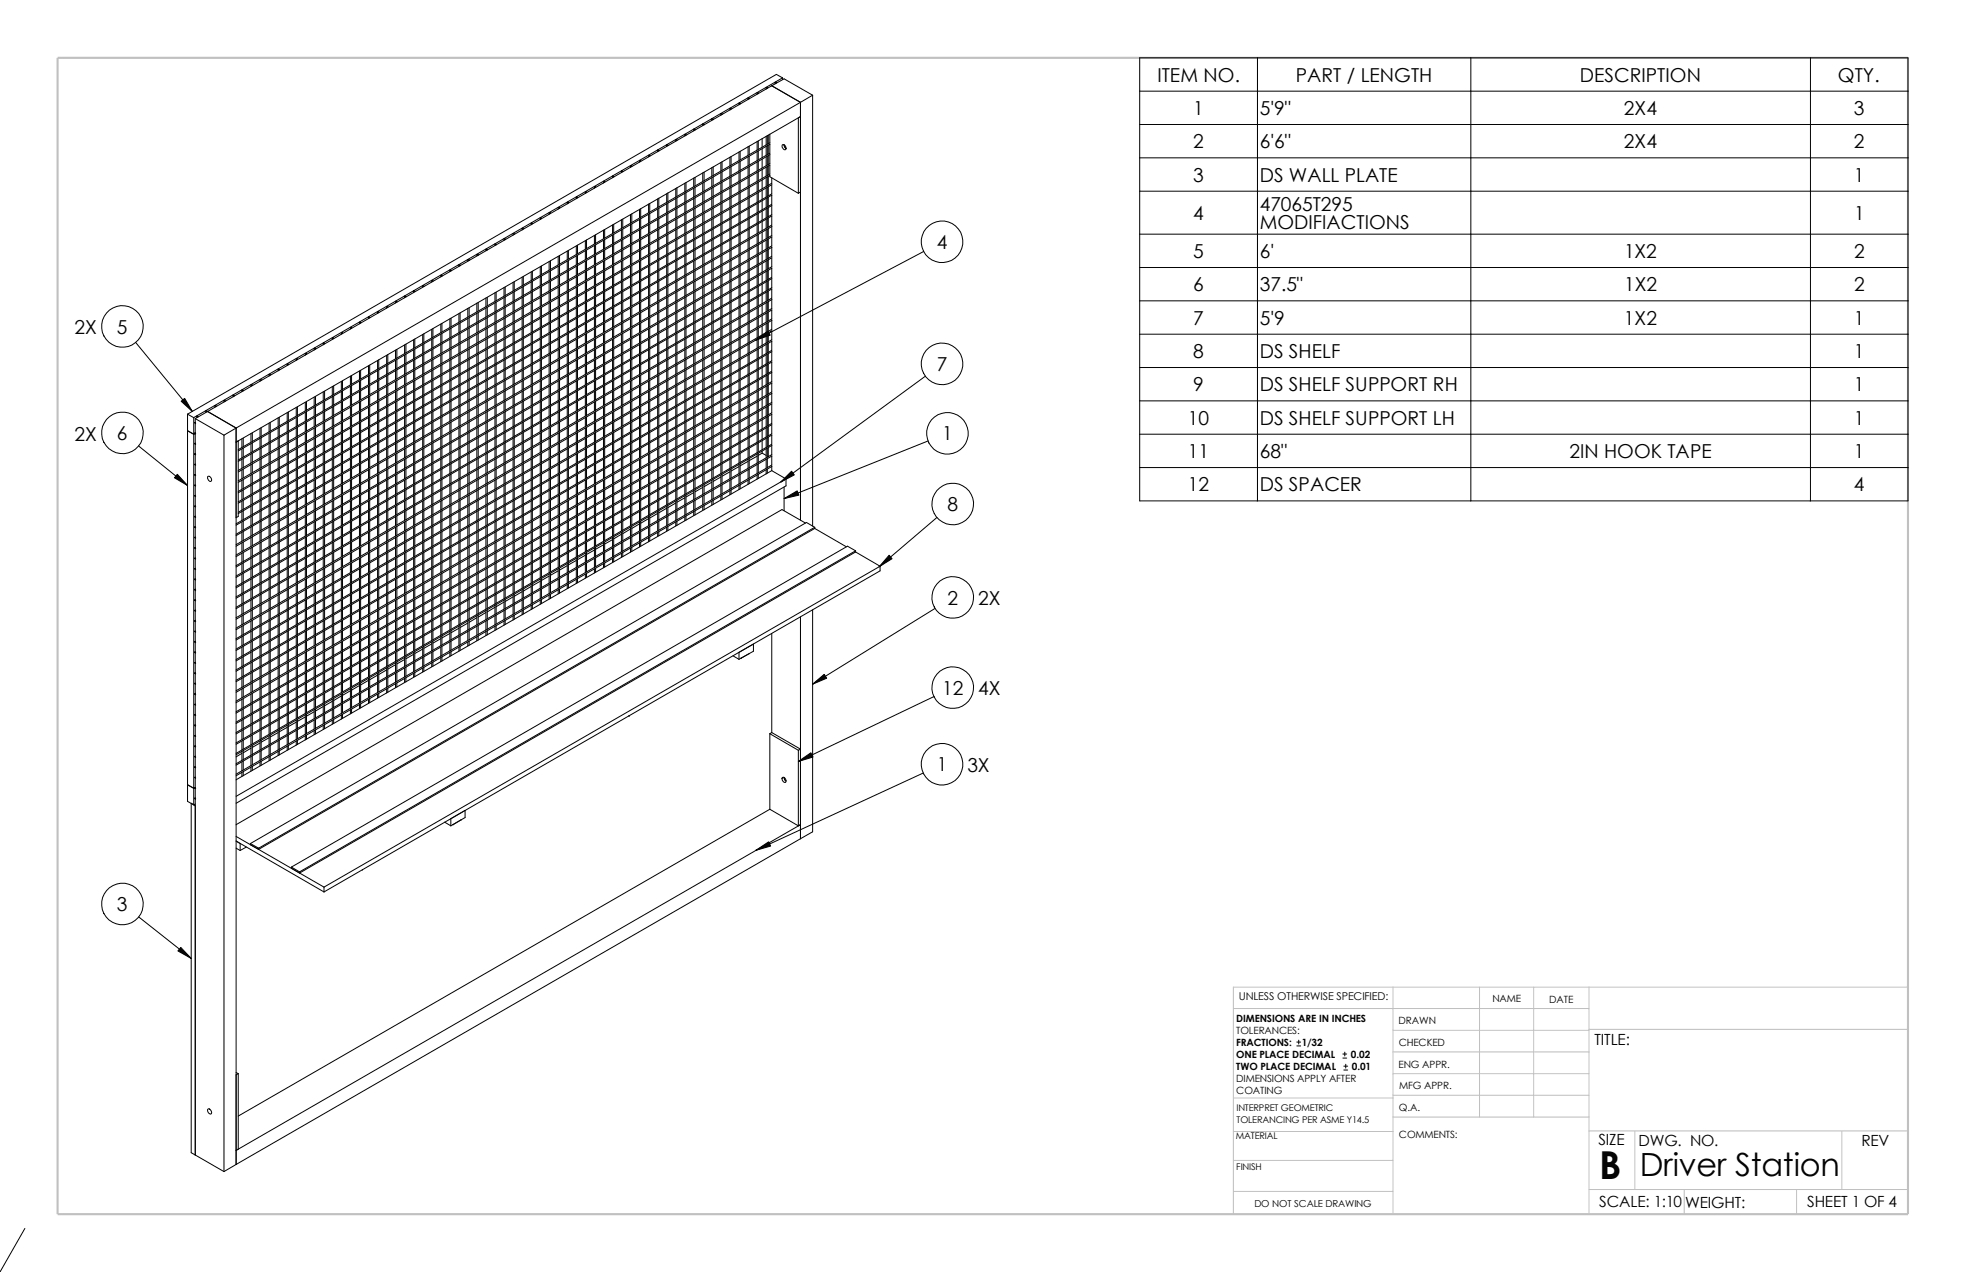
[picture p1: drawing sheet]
<svg xmlns="http://www.w3.org/2000/svg" width="432mm" height="279mm" viewBox="0 0 432 279" stroke-linecap="round" stroke-linejoin="round" font-family="sans-serif">
<defs><g id="words">
<text font-size="8.5" x="351.2" y="259">B</text>
<text font-size="7" x="360.2" y="258.2">Driver Station</text>
<g font-size="4.2">
<text x="254.2" y="17.9">ITEM NO.</text>
<text x="284.6" y="17.9">PART / LENGTH</text>
<text x="347" y="17.9">DESCRIPTION</text>
<text x="403.7" y="17.9">QTY.</text>
<text x="262.1" y="25.3">1</text>
<text x="276.7" y="25.3">5'9&quot;</text>
<text x="356.7" y="25.3">2X4</text>
<text x="407.2" y="25.3">3</text>
<text x="262.1" y="32.6">2</text>
<text x="276.7" y="32.6">6'6&quot;</text>
<text x="356.7" y="32.6">2X4</text>
<text x="407.2" y="32.6">2</text>
<text x="262.1" y="39.9">3</text>
<text x="276.7" y="39.9">DS WALL PLATE</text>
<text x="407.2" y="39.9">1</text>
<text x="276.7" y="46.3">47065T295</text>
<text x="262.1" y="48.3">4</text>
<text x="276.7" y="50.4">MODIFIACTIONS</text>
<text x="407.2" y="48.3">1</text>
<text x="205.7" y="54.7">4</text>
<text x="262.1" y="56.7">5</text>
<text x="276.7" y="56.7">6'</text>
<text x="356.7" y="56.7">1X2</text>
<text x="407.2" y="56.7">2</text>
<text x="262.1" y="64">6</text>
<text x="276.7" y="64">37.5&quot;</text>
<text x="356.7" y="64">1X2</text>
<text x="407.2" y="64">2</text>
<text x="262.1" y="71.3">7</text>
<text x="276.7" y="71.3">5'9</text>
<text x="356.7" y="71.3">1X2</text>
<text x="407.2" y="71.3">1</text>
<text x="16.4" y="73.4">2X</text>
<text x="25.7" y="73.3">5</text>
<text x="205.7" y="81.5">7</text>
<text x="262.1" y="78.7">8</text>
<text x="276.7" y="78.7">DS SHELF</text>
<text x="407.2" y="78.7">1</text>
<text x="262.1" y="86">9</text>
<text x="276.7" y="86">DS SHELF SUPPORT RH</text>
<text x="407.2" y="86">1</text>
<text x="260.9" y="93.3">10</text>
<text x="276.7" y="93.3">DS SHELF SUPPORT LH</text>
<text x="407.2" y="93.3">1</text>
<text x="16.4" y="96.8">2X</text>
<text x="25.7" y="96.6">6</text>
<text x="206.9" y="96.7">1</text>
<text x="260.9" y="100.6">11</text>
<text x="276.7" y="100.6">68&quot;</text>
<text x="344.7" y="100.6">2IN HOOK TAPE</text>
<text x="407.2" y="100.6">1</text>
<text x="260.9" y="107.9">12</text>
<text x="276.7" y="107.9">DS SPACER</text>
<text x="407.2" y="107.9">4</text>
<text x="208.1" y="112.3">8</text>
<text x="208.1" y="132.8">2</text>
<text x="214.8" y="132.9">2X</text>
<text x="206.9" y="152.6">12</text>
<text x="214.8" y="152.7">4X</text>
<text x="205.7" y="169.4">1</text>
<text x="212.5" y="169.6">3X</text>
<text x="25.7" y="200.2">3</text>
</g>
<g font-size="3.4">
<text x="350.2" y="229.5">TITLE:</text>
<text x="351.1" y="251.6">SIZE</text>
<text x="359.9" y="251.6">DWG. NO.</text>
<text x="408.9" y="251.7">REV</text>
<text x="351.2" y="265.2">SCALE: 1:10</text>
<text x="370.1" y="265.3">WEIGHT:</text>
<text x="396.9" y="265.2">SHEET 1 OF 4</text>
</g>
<text font-size="2.4" x="272.1" y="219.7">UNLESS OTHERWISE SPECIFIED:</text>
<g font-size="2.2">
<text x="327.8" y="220.2">NAME</text>
<text x="340.3" y="220.2">DATE</text>
<text x="271.5" y="224.5">DIMENSIONS ARE IN INCHES</text>
<text x="271.5" y="227.2">TOLERANCES:</text>
<text x="307.2" y="225">DRAWN</text>
<text x="271.5" y="232.4">ONE PLACE DECIMAL</text>
<text x="271.5" y="229.7">FRACTIONS:</text>
<text x="285.9" y="229.7">1/32</text>
<text x="296.7" y="232.4">0.02</text>
<text x="307.2" y="229.8">CHECKED</text>
<text x="271.5" y="235.1">TWO PLACE DECIMAL</text>
<text x="271.5" y="237.7">DIMENSIONS APPLY AFTER</text>
<text x="296.9" y="235.1">0.01</text>
<text x="307.2" y="234.5">ENG APPR.</text>
<text x="307.3" y="239.2">MFG APPR.</text>
<text x="271.5" y="240.4">COATING</text>
<text x="307.3" y="244">Q.A.</text>
<text x="307.3" y="250.1">COMMENTS:</text>
</g>
<text font-size="2.1" x="275.5" y="265.1">DO NOT SCALE DRAWING</text>
<g font-size="2">
<text x="271.6" y="244.1">INTERPRET GEOMETRIC</text>
<text x="271.4" y="250.1">MATERIAL</text>
<text x="271.6" y="246.6">TOLERANCING PER ASME Y14.5</text>
<text x="271.5" y="257">FINISH</text>
</g>
</g></defs>
<g fill="none" stroke="#c0c0c0" stroke-width=".22">
<path d="M305.9 216.8v49.9M325 216.8v28.6M336.8 216.8v28.6M349 216.8v49.9M419.1 216.8h-148.2v49.9M270.9 221.5h78.1M305.9 226.3h43.1M305.9 231.1h43.1M305.9 235.8h43.1M349 226.1h70.1M270.9 248.5h35.1M270.9 254.9h35"/>
<path d="M270.9 241.2h35.1M305.9 240.6h43.1M306 245.4h43M349 248.4h70.1M359.1 248.4v12.9M404.5 248.4v12.9M270.9 261.7h35M349 261.3h70.1M369.9 261.3v5.4M394.6 261.3v5.4"/>
</g>
<path d="M12.7 12.7h406.4v254h-406.4z" fill="none" stroke="#c0c0c0" stroke-width=".47"/>
<g fill="none" stroke="#000" stroke-width=".22">
<path d="M168.3 19.3v.3M168.5 19.3v.1M169.5 18.8l6.3 3.7M169.5 18.8l2.7-1.5 6.3 3.6M169.5 18.8l-123.9 71.6M170.2 18.1v.3M170.5 18.1v.2M171.9 17.1l-1.4-.8-129.3 74.7M171.9 17.1l-129.4 74.6M171.9 17.1v.4M250.3 12.7h168.8v97.3h-168.8zM276.2 12.7v97.3"/>
<path d="M323 12.7v97.3M397.6 12.7v97.3M132.5 39.9v.3M132.8 39.9v.1M134.5 38.7v.3M134.8 38.7v.2M136.5 37.6v.3M136.8 37.6v.2M138.5 36.4v.3M138.8 36.4v.2M140.5 35.3v.3M140.7 35.3v.2"/>
<path d="M142.5 34.2v.3M142.7 34.2v.1M144.4 33v.3M144.7 33v.2M146.4 31.9v.3M146.7 31.9v.1M148.4 30.7v.3M148.5 30.6l.2 .1-.2 .1zM148.7 30.7v.2M150.4 29.6v.3M150.5 29.5l.2 .1h-.2zM150.7 29.6v.1"/>
<path d="M152.4 28.4v.3M152.4 39.1v1.9M152.4 28.4h.3l-.3 .1zM152.7 28.4v.2M152.7 38.9v2M154.3 27.3v.3M154.3 38v1.8M154.4 27.2l.2 .1h-.2zM154.6 27.3v.1M154.6 37.8v1.9M156.3 26.1v.4M156.3 36.8v1.9"/>
<path d="M156.3 39v2M156.4 26.1h.2l-.2 .1zM156.6 26.1v.2M156.6 36.7v1.9M156.6 38.9v2M158.3 25v.3M158.3 35.7v1.8M158.3 37.9v1.9M158.4 24.9l.2 .2zM158.6 25v.1M158.6 35.5v1.9M158.6 37.7v2"/>
<path d="M160.3 23.8v.4M160.3 34.5v1.9M160.3 36.7v2M160.3 39v2M160.6 23.8v.2M160.6 34.4v1.9M160.6 36.6v2M160.6 38.9v2M162.3 22.7v.3M162.3 33.4v1.9M162.3 35.6v1.9M162.3 37.9v1.9"/>
<path d="M162.6 22.7v.2M162.6 33.2v1.9M162.6 35.4v2M162.6 37.7v2M164.3 21.5v.4M164.3 32.2v1.9M164.3 34.4v2M164.3 36.7v2M164.3 39v2M164.5 21.5v.2M164.5 32.1v1.9M164.5 34.3v2"/>
<path d="M164.5 36.6v2M164.5 38.9v2M166.3 20.4v.3M166.3 31.1v1.9M166.3 33.3v2M166.3 35.6v1.9M166.3 37.9v1.9M166.5 20.4v.2M166.5 30.9v1.9M166.5 33.1v2M166.5 35.4v2M166.5 37.7v2"/>
<path d="M167.4 30.4v1.9M167.4 32.6v2M167.4 34.9v2M167.4 37.2v2M167.4 39.5v2M168.3 29.9v1.9M168.3 32.1v2M168.3 34.4v2M168.3 36.7v2M168.3 39v2M168.5 29.8v1.9M168.5 32v2"/>
<path d="M168.5 34.3v2M168.5 36.6v2M168.5 38.9v2M168.7 29.7v1.9M168.7 31.9v2M168.7 34.2v2M168.7 36.4v2M168.7 38.7v2M169.1 31.4l-116.8 67.4M169.1 33.7l-116.8 67.3M169.1 35.9l-116.8 67.4M169.1 38.2l-116.8 67.4"/>
<path d="M169.1 29.5v2M169.1 31.7v2M169.1 34v2M169.1 36.3v2M169.1 38.6v.2l6.2 3.7M169.1 31.7l-116.8 67.4M169.1 34l-116.8 67.3M169.1 36.2l-116.8 67.5M169.1 38.5l-116.8 67.5M169.5 39.1v1.2M171.8 31.9a.59 .59 0 0 1 .7 .2 .59 .59 0 0 1-.1 .8l-.2-.1a.79 .79 0 0 1-.4-.9zM172.2 31.8l.1 .5 .3 .3-.3-.4z"/>
<path d="M175.8 22.5v91.8M175.8 22.5l-123.9 71.5M178.5 20.9l-2.7 1.6M178.5 20.9v94.7M250.3 20h168.8M250.3 27.3h168.8M250.3 34.7h168.8M98.8 59.4v.3M99.1 59.4v.1M100.8 58.2v.3M100.8 58.2l.2 .1zM101 58.2v.2"/>
<path d="M102.7 57.1v.3M103 57.1v.1M104.7 55.9v.3M105 55.9v.2M106.7 54.8v.3M107 54.8v.1M108.7 53.6v.3M109 53.6v.2M110.7 52.5v.3M111 52.5v.2M112.7 51.4v.2M112.9 51.4v.1"/>
<path d="M114.7 50.2v.3M114.9 50.2v.1M116.7 49.1v.3M116.7 59.7v1.9M116.7 49l.2 .1zM116.9 49.1v.1M116.9 59.6v1.9M118.7 47.9v.3M118.7 58.6v1.9M118.7 47.8l.2 .1-.2 .1zM118.9 47.9v.1M118.9 58.4v1.9"/>
<path d="M120.6 46.8v.3M120.6 57.4v1.9M120.6 59.6v2M120.6 46.7l.3 .1h-.3zM120.9 46.8v.1M120.9 57.3v1.9M120.9 59.5v2M122.6 45.6v.3M122.6 56.3v1.9M122.6 58.5v2M122.6 45.6h.3l-.3 .1zM122.9 45.6v.2"/>
<path d="M122.9 56.1v1.9M122.9 58.3v2M124.6 44.5l.2-.1v.1zM124.6 44.4v.4M124.6 55.2v1.8M124.6 57.4v2M124.6 59.6v2M124.8 44.4v.2M124.8 55v1.9M124.8 57.2v2M124.8 59.5v2M126.6 43.3v.3"/>
<path d="M126.6 54v1.9M126.6 56.2v2M126.6 58.5v2M126.6 43.3h.2l-.2 .1zM126.8 43.3v.2M126.8 53.8v2M126.8 56v2M126.8 58.3v2M128.6 42.2v.3M128.6 52.9v1.8M128.6 55.1v1.9M128.6 57.4v2"/>
<path d="M128.6 59.6v2M128.8 42.2v.1M128.8 52.7v1.9M128.8 54.9v2M128.8 57.2v2M128.8 59.5v2M130.6 41v.4M130.6 51.7v1.9M130.6 53.9v2M130.6 56.2v2M130.6 58.5v2M130.8 41v.2"/>
<path d="M130.8 51.6v1.9M130.8 53.8v2M130.8 56v2M130.8 58.3v2M132.5 50.5v2M132.5 52.7v2M132.5 55.1v1.9M132.5 57.4v2M132.5 59.6v2M132.8 50.4v1.9M132.8 52.6v2M132.8 54.9v2"/>
<path d="M132.8 57.2v2M132.8 59.5v2M134.5 49.4v1.9M134.5 51.6v2M134.5 53.9v2M134.5 56.2v2M134.5 58.5v2M134.8 49.3v1.8M134.8 51.5v2M134.8 53.8v2M134.8 56v2M134.8 58.3v2"/>
<path d="M136.5 48.3v1.9M136.5 50.5v2M136.5 52.7v2M136.5 55.1v1.9M136.5 57.4v2M136.5 59.6v2M136.8 48.1v1.9M136.8 50.3v2M136.8 52.6v2M136.8 54.9v2M136.8 57.2v2M136.8 59.5v2"/>
<path d="M138.5 47.1v1.9M138.5 49.3v2M138.5 51.6v2M138.5 53.9v2M138.5 56.2v2M138.5 58.5v2M138.8 47v1.9M138.8 49.2v1.9M138.8 51.5v2M138.8 53.8v2M138.8 56v2M138.8 58.3v2"/>
<path d="M140.5 46v1.9M140.5 48.2v2M140.5 50.5v2M140.5 52.7v2M140.5 55.1v1.9M140.5 57.4v2M140.5 59.6v2M140.7 45.8v1.9M140.7 48v2M140.7 50.3v2M140.7 52.6v2M140.7 54.9v2"/>
<path d="M140.7 57.2v2M140.7 59.5v2M142.5 44.8v1.9M142.5 47v2M142.5 49.3v2M142.5 51.6v2M142.5 53.9v2M142.5 56.2v2M142.5 58.5v2M142.7 44.7v1.9M142.7 46.9v2M142.7 49.2v1.9"/>
<path d="M142.7 51.5v2M142.7 53.8v2M142.7 56v2M142.7 58.3v2M144.4 43.7v1.9M144.4 45.9v2M144.4 48.2v2M144.4 50.5v2M144.4 52.7v2M144.4 55.1v1.9M144.4 57.4v2M144.4 59.6v2"/>
<path d="M144.7 43.5v1.9M144.7 45.7v2M144.7 48v2M144.7 50.3v2M144.7 52.6v2M144.7 54.9v2M144.7 57.2v2M144.7 59.5v2M146.4 42.5v1.9M146.4 44.7v2M146.4 47v2M146.4 49.3v2"/>
<path d="M146.4 51.6v2M146.4 53.9v2M146.4 56.2v2M146.4 58.5v2M146.7 42.4v1.9M146.7 44.6v2M146.7 46.9v2M146.7 49.2v1.9M146.7 51.5v2M146.7 53.8v2M146.7 56v2M146.7 58.3v2"/>
<path d="M148.4 41.4v1.9M148.4 43.6v2M148.4 45.9v2M148.4 48.2v2M148.4 50.5v2M148.4 52.7v2M148.4 55.1v1.9M148.4 57.4v2M148.4 59.6v2M148.7 41.2v1.9M148.7 43.4v2M148.7 45.7v2"/>
<path d="M148.7 48v2M148.7 50.3v2M148.7 52.6v2M148.7 54.9v2M148.7 57.2v2M148.7 59.5v2M150.4 40.3v1.9M150.4 42.5v1.9M150.4 44.7v2M150.4 47v2M150.4 49.3v2M150.4 51.6v2"/>
<path d="M150.4 53.9v2M150.4 56.2v2M150.4 58.5v2M150.7 40.1v1.9M150.7 42.3v2M150.7 44.6v2M150.7 46.9v2M150.7 49.2v1.9M150.7 51.5v2M150.7 53.8v2M150.7 56v2M150.7 58.3v2"/>
<path d="M152.4 41.3v2M152.4 43.6v2M152.4 45.9v2M152.4 48.2v2M152.4 50.5v2M152.4 52.7v2M152.4 55.1v1.9M152.4 57.4v2M152.4 59.6v2M152.7 41.1v2M152.7 43.4v2M152.7 45.7v2"/>
<path d="M152.7 48v2M152.7 50.3v2M152.7 52.6v2M152.7 54.9v2M152.7 57.2v2M152.7 59.5v2M154.3 40.2v2M154.3 42.5v1.9M154.3 44.7v2M154.3 47v2M154.3 49.3v2M154.3 51.6v2"/>
<path d="M154.3 53.9v2M154.3 56.2v2M154.3 58.5v2M154.6 40v2M154.6 42.3v2M154.6 44.6v2M154.6 46.9v2M154.6 49.2v1.9M154.6 51.5v2M154.6 53.8v2M154.6 56v2M154.6 58.3v2"/>
<path d="M156.3 41.3v2M156.3 43.6v2M156.3 45.9v2M156.3 48.2v2M156.3 50.5v2M156.3 52.7v2M156.3 55.1v1.9M156.3 57.4v2M156.3 59.6v2M156.6 41.1v2M156.6 43.4v2M156.6 45.7v2"/>
<path d="M156.6 48v2M156.6 50.3v2M156.6 52.6v2M156.6 54.9v2M156.6 57.2v2M156.6 59.5v2M158.3 40.2v2M158.3 42.5v1.9M158.3 44.7v2M158.3 47v2M158.3 49.3v2M158.3 51.6v2"/>
<path d="M158.3 53.9v2M158.3 56.2v2M158.3 58.5v2M158.6 40v2M158.6 42.3v2M158.6 44.6v2M158.6 46.9v2M158.6 49.2v1.9M158.6 51.5v2M158.6 53.8v2M158.6 56v2M158.6 58.3v2"/>
<path d="M160.3 41.3v2M160.3 43.6v2M160.3 45.9v2M160.3 48.2v2M160.3 50.5v2M160.3 52.7v2M160.3 55.1v1.9M160.3 57.4v2M160.3 59.6v2M160.6 41.1v2M160.6 43.4v2M160.6 45.7v2"/>
<path d="M160.6 48v2M160.6 50.3v2M160.6 52.6v2M160.6 54.9v2M160.6 57.2v2M160.6 59.5v2M162.3 40.2v2M162.3 42.5v1.9M162.3 44.7v2M162.3 47v2M162.3 49.3v2M162.3 51.6v2"/>
<path d="M162.3 53.9v2M162.3 56.2v2M162.3 58.5v2M162.6 40v2M162.6 42.3v2M162.6 44.6v2M162.6 46.9v2M162.6 49.2v1.9M162.6 51.5v2M162.6 53.8v2M162.6 56v2M162.6 58.3v2"/>
<path d="M164.3 41.3v2M164.3 43.6v2M164.3 45.9v2M164.3 48.2v2M164.3 50.5v2M164.3 52.7v2M164.3 55.1v1.9M164.3 57.4v2M164.3 59.6v2M164.5 41.1v2M164.5 43.4v2M164.5 45.7v2"/>
<path d="M164.5 48v2M164.5 50.3v2M164.5 52.6v2M164.5 54.9v2M164.5 57.2v2M164.5 59.5v2M166.3 40.2v2M166.3 42.5v1.9M166.3 44.7v2M166.3 47v2M166.3 49.3v2M166.3 51.6v2"/>
<path d="M166.3 53.9v2M166.3 56.2v2M166.3 58.5v2M166.5 40v2M166.5 42.3v2M166.5 44.6v2M166.5 46.9v2M166.5 49.2v1.9M166.5 51.5v2M166.5 53.8v2M166.5 56v2M166.5 58.3v2"/>
<path d="M167.4 41.8v2M167.4 44.1v2M167.4 46.4v2M167.4 48.7v2M167.4 51v2M167.4 53.3v1.9M167.4 55.6v1.9M167.4 57.9v2M168.3 41.3v2M168.3 43.6v2M168.3 45.9v2M168.3 48.2v2"/>
<path d="M168.3 50.5v2M168.3 52.7v2M168.3 55.1v1.9M168.3 57.4v2M168.3 59.6v2M168.5 41.1v2M168.5 43.4v2M168.5 45.7v2M168.5 48v2M168.5 50.3v2M168.5 52.6v2M168.5 54.9v2"/>
<path d="M168.5 57.2v2M168.5 59.5v2M168.7 41v2M168.7 43.3v2M168.7 45.6v2M168.7 47.9v2M168.7 50.2v2M168.7 52.5v2M168.7 54.8v2M168.7 57.1v2M168.7 59.4v1.9M169.5 40.3l-117.2 67.6"/>
<path d="M169.5 40.6v2l-117.2 67.6M169.5 44.9l-117.2 67.6M169.5 47.2l-117.6 67.9M169.5 49.4l-117.6 67.9M169.5 51.7l-117.6 67.9M169.5 54l-117.6 67.9M169.5 56.3l-117.6 67.9M169.5 58.6l-117.6 67.9M169.5 42.9v2M169.5 45.2v2M169.5 47.5v2M169.5 49.7v2.1"/>
<path d="M169.5 52v2.1M169.5 54.3v2.1M169.5 56.6v2.1M169.5 58.9v2.1M169.5 40.6l-117.2 67.6M169.5 42.8l-117.2 67.7M169.5 45.1l-117.2 67.7M169.5 47.4l-117.6 68M169.5 49.7l-117.6 67.9M169.5 52l-117.6 68M169.5 54.3l-117.6 68M169.5 56.6l-117.6 67.9"/>
<path d="M169.5 58.9l-117.6 67.9M175.3 42.5v-16.6l.5-.3-123.9 71.5 .4-.2v16.6l-.4 .2M175.8 42.2l-.5 .3M202.9 55.2l-36.9 19.5M250.3 42h168.8M250.3 51.4h168.8M250.3 58.8h168.8M29.8 75.2l12.4 15.2M63.1 80v.3M63.1 79.9l.2 .1-.2 .1zM63.3 80v.1M65.1 78.8v.4"/>
<path d="M65.3 78.8v.2M67.1 77.7v.3M67.3 77.7v.2M69 76.5v.4M69.3 76.5v.2M71 75.4v.3M71.3 75.4v.2M73 74.3v.2M73.3 74.3v.1M75 73.1v.3M75.2 73.1v.2M77 72v.3"/>
<path d="M77.2 72v.1M79 70.8v.3M79.2 70.8v.2M80.9 69.7v.3M81.2 69.7v.1M82.9 68.5v.3M82.9 79.2v1.9M83.2 68.5v.2M83.2 79v1.9M84.9 67.4v.3M84.9 78.1v1.9M84.9 67.3l.3 .1h-.3z"/>
<path d="M85.2 67.4v.1M85.2 77.9v1.9M86.9 66.3v.2M86.9 76.9v1.9M86.9 79.1v2M86.9 66.2l.3 .1h-.3zM87.2 66.3v.1M87.2 76.8v1.9M87.2 79v1.9M88.9 65.1v.3M88.9 75.8v1.9M88.9 78v2"/>
<path d="M88.9 65l.3 .1-.3 .1zM89.2 65.1v.1M89.2 75.6v1.9M89.2 77.8v2M90.8 63.9v.4M90.8 74.6v1.9M90.8 76.8v2M90.8 79.1v2M90.9 63.9l.2 .1zM91.1 63.9v.2M91.1 74.5v1.9M91.1 76.7v2"/>
<path d="M91.1 79v1.9M92.8 62.8h.3zM92.8 62.8v.3M92.8 73.5v1.9M92.8 75.7v2M92.8 78v2M93.1 62.8v.1M93.1 73.3v1.9M93.1 75.5v2M93.1 77.8v2M94.8 61.6v.4M94.8 72.3v1.9"/>
<path d="M94.8 74.5v2M94.8 76.8v2M94.8 79.1v2M94.9 61.6l.2 .1h-.2zM95.1 61.6v.2M95.1 72.2v1.9M95.1 74.4v2M95.1 76.7v2M95.1 79v1.9M96.8 60.5v.3M96.8 71.2v1.9M96.8 73.4v2"/>
<path d="M96.8 75.7v2M96.8 78v2M97.1 60.5v.2M97.1 71v1.9M97.1 73.2v2M97.1 75.5v2M97.1 77.8v2M98.8 70.1v1.8M98.8 72.2v2M98.8 74.5v2M98.8 76.8v2M98.8 79.1v2"/>
<path d="M99.1 69.9v1.9M99.1 72.1v2M99.1 74.4v2M99.1 76.7v2M99.1 79v1.9M100.8 68.9v1.9M100.8 71.1v2M100.8 73.4v2M100.8 75.7v2M100.8 78v2M101 68.7v2M101 71v1.9"/>
<path d="M101 73.2v2M101 75.5v2M101 77.8v2M102.7 67.7v1.9M102.7 69.9v2M102.7 72.2v2M102.7 74.5v2M102.7 76.8v2M102.7 79.1v2M103 67.6v1.9M103 69.8v2M103 72.1v2"/>
<path d="M103 74.4v2M103 76.7v2M103 79v1.9M104.7 66.6v1.9M104.7 68.8v2M104.7 71.1v2M104.7 73.4v2M104.7 75.7v2M104.7 78v2M105 66.5v1.8M105 68.7v2M105 71v1.9"/>
<path d="M105 73.2v2M105 75.5v2M105 77.8v2M106.7 65.4v2M106.7 67.6v2M106.7 69.9v2M106.7 72.2v2M106.7 74.5v2M106.7 76.8v2M106.7 79.1v2M107 65.3v1.9M107 67.5v2"/>
<path d="M107 69.8v2M107 72.1v2M107 74.4v2M107 76.7v2M107 79v1.9M108.7 64.3v1.9M108.7 66.5v2M108.7 68.8v2M108.7 71.1v2M108.7 73.4v2M108.7 75.7v2M108.7 78v2"/>
<path d="M109 64.2v1.8M109 66.4v1.9M109 68.7v2M109 71v1.9M109 73.2v2M109 75.5v2M109 77.8v2M110.7 63.2v1.9M110.7 65.4v2M110.7 67.6v2M110.7 69.9v2M110.7 72.3v1.9"/>
<path d="M110.7 74.5v2M110.7 76.8v2M110.7 79.1v2M111 63v1.9M111 65.2v2M111 67.5v2M111 69.8v2M111 72.1v2M111 74.4v2M111 76.7v2M111 79v1.9M112.7 62v1.9"/>
<path d="M112.7 64.2v2M112.7 66.5v2M112.7 68.8v2M112.7 71.1v2M112.7 73.4v2M112.7 75.7v2M112.7 78v2M112.9 61.8v2M112.9 64.1v1.9M112.9 66.4v1.9M112.9 68.7v2M112.9 71v1.9"/>
<path d="M112.9 73.2v2M112.9 75.5v2M112.9 77.8v2M114.7 60.9v1.9M114.7 63.1v2M114.7 65.4v2M114.7 67.6v2M114.7 69.9v2M114.7 72.3v1.9M114.7 74.5v2M114.7 76.8v2M114.7 79.1v2"/>
<path d="M114.9 60.7v1.9M114.9 62.9v2M114.9 65.2v2M114.9 67.5v2M114.9 69.8v2M114.9 72.1v2M114.9 74.4v2M114.9 76.7v2M114.9 79v1.9M116.7 61.9v2M116.7 64.2v2M116.7 66.5v2"/>
<path d="M116.7 68.8v2M116.7 71.1v2M116.7 73.4v2M116.7 75.7v2M116.7 78v2M116.9 61.8v2M116.9 64.1v1.9M116.9 66.4v1.9M116.9 68.7v2M116.9 71v1.9M116.9 73.2v2M116.9 75.5v2"/>
<path d="M116.9 77.8v2M118.7 60.8v2M118.7 63.1v2M118.7 65.4v2M118.7 67.6v2M118.7 69.9v2M118.7 72.3v1.9M118.7 74.5v2M118.7 76.8v2M118.7 79.1v2M118.9 60.6v2M118.9 62.9v2"/>
<path d="M118.9 65.2v2M118.9 67.5v2M118.9 69.8v2M118.9 72.1v2M118.9 74.4v2M118.9 76.7v2M118.9 79v1.9M120.6 61.9v2M120.6 64.2v2M120.6 66.5v2M120.6 68.8v2M120.6 71.1v2"/>
<path d="M120.6 73.4v2M120.6 75.7v2M120.6 78v2M120.9 61.8v2M120.9 64.1v1.9M120.9 66.4v1.9M120.9 68.7v2M120.9 71v1.9M120.9 73.2v2M120.9 75.5v2M120.9 77.8v2M122.6 60.8v2"/>
<path d="M122.6 63.1v2M122.6 65.4v2M122.6 67.6v2M122.6 69.9v2M122.6 72.3v1.9M122.6 74.5v2M122.6 76.8v2M122.6 79.1v2M122.9 60.6v2M122.9 62.9v2M122.9 65.2v2M122.9 67.5v2"/>
<path d="M122.9 69.8v2M122.9 72.1v2M122.9 74.4v2M122.9 76.7v2M122.9 79v1.9M124.6 61.9v2M124.6 64.2v2M124.6 66.5v2M124.6 68.8v2M124.6 71.1v2M124.6 73.4v2M124.6 75.7v2"/>
<path d="M124.6 78v2M124.8 61.8v2M124.8 64.1v1.9M124.8 66.4v1.9M124.8 68.7v2M124.8 71v1.9M124.8 73.2v2M124.8 75.5v2M124.8 77.8v2M126.6 60.8v2M126.6 63.1v2M126.6 65.4v2"/>
<path d="M126.6 67.6v2M126.6 69.9v2M126.6 72.3v1.9M126.6 74.5v2M126.6 76.8v2M126.6 79.1v2M126.8 60.6v2M126.8 62.9v2M126.8 65.2v2M126.8 67.5v2M126.8 69.8v2M126.8 72.1v2"/>
<path d="M126.8 74.4v2M126.8 76.7v2M126.8 79v1.9M128.6 61.9v2M128.6 64.2v2M128.6 66.5v2M128.6 68.8v2M128.6 71.1v2M128.6 73.4v2M128.6 75.7v2M128.6 78v2M128.8 61.8v2"/>
<path d="M128.8 64.1v1.9M128.8 66.4v1.9M128.8 68.7v2M128.8 71v1.9M128.8 73.2v2M128.8 75.5v2M128.8 77.8v2M130.6 60.8v2M130.6 63.1v2M130.6 65.4v2M130.6 67.6v2M130.6 69.9v2"/>
<path d="M130.6 72.3v1.9M130.6 74.5v2M130.6 76.8v2M130.6 79.1v2M130.8 60.6v2M130.8 62.9v2M130.8 65.2v2M130.8 67.5v2M130.8 69.8v2M130.8 72.1v2M130.8 74.4v2M130.8 76.7v2"/>
<path d="M130.8 79v1.9M132.5 61.9v2M132.5 64.2v2M132.5 66.5v2M132.5 68.8v2M132.5 71.1v2M132.5 73.4v2M132.5 75.7v2M132.5 78v2M132.8 61.8v2M132.8 64.1v1.9M132.8 66.4v1.9"/>
<path d="M132.8 68.7v2M132.8 71v1.9M132.8 73.2v2M132.8 75.5v2M132.8 77.8v2M134.5 60.8v2M134.5 63.1v2M134.5 65.4v2M134.5 67.6v2M134.5 69.9v2M134.5 72.3v1.9M134.5 74.5v2"/>
<path d="M134.5 76.8v2M134.5 79.1v2M134.8 60.6v2M134.8 62.9v2M134.8 65.2v2M134.8 67.5v2M134.8 69.8v2M134.8 72.1v2M134.8 74.4v2M134.8 76.7v2M134.8 79v1.9M136.5 61.9v2"/>
<path d="M136.5 64.2v2M136.5 66.5v2M136.5 68.8v2M136.5 71.1v2M136.5 73.4v2M136.5 75.7v2M136.5 78v2M136.8 61.8v2M136.8 64.1v1.9M136.8 66.4v1.9M136.8 68.7v2M136.8 71v1.9"/>
<path d="M136.8 73.2v2M136.8 75.5v2M136.8 77.8v2M138.5 60.8v2M138.5 63.1v2M138.5 65.4v2M138.5 67.6v2M138.5 69.9v2M138.5 72.3v1.9M138.5 74.5v2M138.5 76.8v2M138.5 79.1v2"/>
<path d="M138.8 60.6v2M138.8 62.9v2M138.8 65.2v2M138.8 67.5v2M138.8 69.8v2M138.8 72.1v2M138.8 74.4v2M138.8 76.7v2M138.8 79v1.9M140.5 61.9v2M140.5 64.2v2M140.5 66.5v2"/>
<path d="M140.5 68.8v2M140.5 71.1v2M140.5 73.4v2M140.5 75.7v2M140.5 78v2M140.7 61.8v2M140.7 64.1v1.9M140.7 66.4v1.9M140.7 68.7v2M140.7 71v1.9M140.7 73.2v2M140.7 75.5v2"/>
<path d="M140.7 77.8v2M142.5 60.8v2M142.5 63.1v2M142.5 65.4v2M142.5 67.6v2M142.5 69.9v2M142.5 72.3v1.9M142.5 74.5v2M142.5 76.8v2M142.5 79.1v2M142.7 60.6v2M142.7 62.9v2"/>
<path d="M142.7 65.2v2M142.7 67.5v2M142.7 69.8v2M142.7 72.1v2M142.7 74.4v2M142.7 76.7v2M142.7 79v1.9M144.4 61.9v2M144.4 64.2v2M144.4 66.5v2M144.4 68.8v2M144.4 71.1v2"/>
<path d="M144.4 73.4v2M144.4 75.7v2M144.4 78v2M144.7 61.8v2M144.7 64.1v1.9M144.7 66.4v1.9M144.7 68.7v2M144.7 71v1.9M144.7 73.2v2M144.7 75.5v2M144.7 77.8v2M146.4 60.8v2"/>
<path d="M146.4 63.1v2M146.4 65.4v2M146.4 67.6v2M146.4 69.9v2M146.4 72.3v1.9M146.4 74.5v2M146.4 76.8v2M146.4 79.1v2M146.7 60.6v2M146.7 62.9v2M146.7 65.2v2M146.7 67.5v2"/>
<path d="M146.7 69.8v2M146.7 72.1v2M146.7 74.4v2M146.7 76.7v2M146.7 79v1.9M148.4 61.9v2M148.4 64.2v2M148.4 66.5v2M148.4 68.8v2M148.4 71.1v2M148.4 73.4v2M148.4 75.7v2"/>
<path d="M148.4 78v2M148.7 61.8v2M148.7 64.1v1.9M148.7 66.4v1.9M148.7 68.7v2M148.7 71v1.9M148.7 73.2v2M148.7 75.5v2M148.7 77.8v2M150.4 60.8v2M150.4 63.1v2M150.4 65.4v2"/>
<path d="M150.4 67.6v2M150.4 69.9v2M150.4 72.3v1.9M150.4 74.5v2M150.4 76.8v2M150.4 79.1v2M150.7 60.6v2M150.7 62.9v2M150.7 65.2v2M150.7 67.5v2M150.7 69.8v2M150.7 72.1v2"/>
<path d="M150.7 74.4v2M150.7 76.7v2M150.7 79v1.9M152.4 61.9v2M152.4 64.2v2M152.4 66.5v2M152.4 68.8v2M152.4 71.1v2M152.4 73.4v2M152.4 75.7v2M152.4 78v2M152.7 61.8v2"/>
<path d="M152.7 64.1v1.9M152.7 66.4v1.9M152.7 68.7v2M152.7 71v1.9M152.7 73.2v2M152.7 75.5v2M152.7 77.8v2M154.3 60.8v2M154.3 63.1v2M154.3 65.4v2M154.3 67.6v2M154.3 69.9v2"/>
<path d="M154.3 72.3v1.9M154.3 74.5v2M154.3 76.8v2M154.3 79.1v2M154.6 60.6v2M154.6 62.9v2M154.6 65.2v2M154.6 67.5v2M154.6 69.8v2M154.6 72.1v2M154.6 74.4v2M154.6 76.7v2"/>
<path d="M154.6 79v1.9M156.3 61.9v2M156.3 64.2v2M156.3 66.5v2M156.3 68.8v2M156.3 71.1v2M156.3 73.4v2M156.3 75.7v2M156.3 78v2M156.6 61.8v2M156.6 64.1v1.9M156.6 66.4v1.9"/>
<path d="M156.6 68.7v2M156.6 71v1.9M156.6 73.2v2M156.6 75.5v2M156.6 77.8v2M158.3 60.8v2M158.3 63.1v2M158.3 65.4v2M158.3 67.6v2M158.3 69.9v2M158.3 72.3v1.9M158.3 74.5v2"/>
<path d="M158.3 76.8v2M158.3 79.1v2M158.6 60.6v2M158.6 62.9v2M158.6 65.2v2M158.6 67.5v2M158.6 69.8v2M158.6 72.1v2M158.6 74.4v2M158.6 76.7v2M158.6 79v1.9M160.3 61.9v2"/>
<path d="M160.3 64.2v2M160.3 66.5v2M160.3 68.8v2M160.3 71.1v2M160.3 73.4v2M160.3 75.7v2M160.3 78v2M160.6 61.8v2M160.6 64.1v1.9M160.6 66.4v1.9M160.6 68.7v2M160.6 71v1.9"/>
<path d="M160.6 73.2v2M160.6 75.5v2M160.6 77.8v2M162.3 60.8v2M162.3 63.1v2M162.3 65.4v2M162.3 67.6v2M162.3 69.9v2M162.3 72.3v1.9M162.3 74.5v2M162.3 76.8v2M162.3 79.1v2"/>
<path d="M162.6 60.6v2M162.6 62.9v2M162.6 65.2v2M162.6 67.5v2M162.6 69.8v2M162.6 72.1v2M162.6 74.4v2M162.6 76.7v2M162.6 79v1.9M164.3 61.9v2M164.3 64.2v2M164.3 66.5v2"/>
<path d="M164.3 68.8v2M164.3 71.1v2M164.3 73.4v2M164.3 75.7v2M164.3 78v2M164.5 61.8v2M164.5 64.1v1.9M164.5 66.4v2M164.5 68.7v2M164.5 71v1.9M164.5 73.2v2M164.5 75.5v2"/>
<path d="M164.5 77.8v2M166.3 60.8v2M166.3 63.1v2M166.3 65.4v2M166.3 67.6v2M166.3 69.9v2M166.3 72.3v1.9M166.3 74.5v2M166.3 76.8v2M166.3 79.1v2M166.5 60.6v2M166.5 62.9v2"/>
<path d="M166.5 65.2v2M166.5 67.5v2M166.5 69.8v2M166.5 72.1v2M166.5 74.4v2M166.5 76.7v2M166.5 79v1.9M167.4 60.2v1.9M167.4 62.4v2M167.4 64.7v2M167.4 67v2M167.4 69.3v2"/>
<path d="M167.4 71.6v2M167.4 73.9v2M167.4 76.2v2M167.4 78.5v2M168.3 61.9v2M168.3 64.2v2M168.3 66.5v2M168.3 68.8v2M168.3 71.1v2M168.3 73.4v2M168.3 75.7v2M168.3 78v2"/>
<path d="M168.5 61.8v2M168.5 64.1v1.9M168.5 66.4v2M168.5 68.7v2M168.5 71v1.9M168.5 73.2v2M168.5 75.5v2M168.5 77.8v2M168.7 61.7v1.9M168.7 64v2M168.7 66.3v1.9M168.7 68.5v2"/>
<path d="M168.7 70.8v2M168.7 73.1v2M168.7 75.4v2M168.7 77.7v2M169.5 60.9l-117.6 67.9M169.5 63.2l-117.6 67.9M169.5 65.5l-117.6 67.9M169.5 67.8l-117.6 67.9M169.5 70.1l-117.6 67.9M169.5 72.3l-117.6 68M169.5 74.6l-117.6 68M169.5 75v2l-117.6 67.9"/>
<path d="M169.5 79.2l-117.6 68M169.5 61.2v2M169.5 63.5v2.1M169.5 65.8v2.1M169.5 68.1v2M169.5 70.4v2M169.5 72.7v2M169.5 77.3v2M169.5 79.5v2.1M169.5 61.2l-117.6 67.9M169.5 63.5l-117.6 67.9M169.5 65.8l-117.6 67.9"/>
<path d="M169.5 68.1l-117.6 67.9M169.5 70.4l-117.6 67.9M169.5 72.6l-117.6 68M169.5 74.9l-117.6 68M169.5 77.2l-117.6 68M169.5 79.5l-117.6 67.9M250.3 66.1h168.8M250.3 73.4h168.8M30.4 98l10.8 8.6M41.2 91v85l1.3 .8M41.2 94.6l1.3 .8 .3-.2M41.2 91l1.3 .7"/>
<path d="M42.5 91.7v85.1M42.9 92.8h-.1M42.9 95l-.1 .1M42.9 97.3l-.1 .1M42.9 99.6l-.1 .1M42.9 91.9v161.8M42.9 91.9l6.3 3.7M43.2 91.4v.3M43.5 91.4v.2M45.2 90.3v.3M45.5 90.3v.2M45.6 90.4l-2.7 1.5"/>
<path d="M45.6 90.4l6.3 3.6M47.2 89.2v.3M47.5 89.2v.1M49.2 88v.3M49.2 95.6v161.7M49.4 88v.2M51.2 86.9v.3M51.4 86.9v.1M51.9 94v161.8M51.9 94l-2.7 1.6M53.1 85.7v.3M53.1 96.4v1.9"/>
<path d="M53.1 98.6v2M53.2 85.6l.2 .1-.2 .1zM53.4 85.7v.2M53.4 96.2v1.9M53.4 98.4v2M55.1 84.6v.3M55.1 95.2v2M55.1 97.5v1.9M55.1 99.7v2M55.2 84.5l.2 .1h-.2zM55.4 84.6v.1M55.4 95.1v1.9"/>
<path d="M55.4 97.3v2M55.4 99.6v2M57.1 83.4v.3M57.1 94.1v1.9M57.1 96.3v2M57.1 98.6v2M57.1 83.4l.3 .1zM57.4 83.4v.2M57.4 93.9v1.9M57.4 96.1v2M57.4 98.4v2M59.1 82.3v.3"/>
<path d="M59.1 93v1.8M59.1 95.2v2M59.1 97.5v1.9M59.1 99.7v2M59.1 82.2l.3 .1h-.3zM59.4 82.3v.1M59.4 92.8v1.9M59.4 95v2M59.4 97.3v2M59.4 99.6v2M61.1 81.1v.3M61.1 91.8v1.9"/>
<path d="M61.1 94v2M61.1 96.3v2M61.1 98.6v2M61.1 81.1l.2 .1h-.2zM61.3 81.1v.2M61.3 91.7v1.9M61.3 93.9v1.9M61.3 96.1v2M61.3 98.4v2M63.1 90.7v1.8M63.1 92.9v1.9M63.1 95.2v2"/>
<path d="M63.1 97.5v1.9M63.1 99.7v2M63.3 90.5v1.9M63.3 92.7v2M63.3 95v2M63.3 97.3v2M63.3 99.6v2M65.1 89.5v1.9M65.1 91.7v2M65.1 94v2M65.1 96.3v2M65.1 98.6v2"/>
<path d="M65.3 89.4v1.9M65.3 91.6v2M65.3 93.9v1.9M65.3 96.1v2M65.3 98.4v2M67.1 88.4v1.9M67.1 90.6v1.9M67.1 92.9v1.9M67.1 95.2v2M67.1 97.5v1.9M67.1 99.7v2M67.3 88.2v1.9"/>
<path d="M67.3 90.4v2M67.3 92.7v2M67.3 95v2M67.3 97.3v2M67.3 99.6v2M69 87.2v1.9M69 89.4v2M69 91.7v2M69 94v2M69 96.3v2M69 98.6v2M69.3 87.1v1.9"/>
<path d="M69.3 89.3v2M69.3 91.6v2M69.3 93.9v1.9M69.3 96.1v2M69.3 98.4v2M71 86.1v1.9M71 88.3v2M71 90.6v1.9M71 92.9v2M71 95.2v2M71 97.5v1.9M71 99.7v2"/>
<path d="M71.3 85.9v1.9M71.3 88.1v2M71.3 90.4v2M71.3 92.7v2M71.3 95v2M71.3 97.3v2M71.3 99.6v2M73 84.9v1.9M73 87.1v2M73 89.4v2M73 91.7v2M73 94v2"/>
<path d="M73 96.3v2M73 98.6v2M73.3 84.8v1.9M73.3 87v2M73.3 89.3v2M73.3 91.6v2M73.3 93.9v1.9M73.3 96.1v2M73.3 98.4v2M75 83.8v1.9M75 86v2M75 88.3v2"/>
<path d="M75 90.6v1.9M75 92.9v2M75 95.2v2M75 97.5v1.9M75 99.7v2M75.2 83.7v1.8M75.2 85.9v1.9M75.2 88.1v2M75.2 90.4v2M75.2 92.7v2M75.2 95v2M75.2 97.3v2"/>
<path d="M75.2 99.6v2M77 82.6v1.9M77 84.8v2M77 87.1v2M77 89.4v2M77 91.7v2M77 94v2M77 96.3v2M77 98.6v2M77.2 82.5v1.9M77.2 84.7v2M77.2 87v2"/>
<path d="M77.2 89.3v2M77.2 91.6v2M77.2 93.9v1.9M77.2 96.1v2M77.2 98.4v2M79 81.5v1.9M79 83.7v2M79 86v2M79 88.3v2M79 90.6v1.9M79 92.9v2M79 95.2v2"/>
<path d="M79 97.5v1.9M79 99.7v2M79.2 81.4v1.8M79.2 83.5v2M79.2 85.9v1.9M79.2 88.1v2M79.2 90.4v2M79.2 92.7v2M79.2 95v2M79.2 97.3v2M79.2 99.6v2M80.9 80.3v2"/>
<path d="M80.9 82.5v2M80.9 84.8v2M80.9 87.1v2M80.9 89.4v2M80.9 91.7v2M80.9 94v2M80.9 96.3v2M80.9 98.6v2M81.2 80.2v1.9M81.2 82.4v2M81.2 84.7v2M81.2 87v2"/>
<path d="M81.2 89.3v2M81.2 91.6v2M81.2 93.9v1.9M81.2 96.1v2M81.2 98.4v2M82.9 81.4v2M82.9 83.7v2M82.9 86v2M82.9 88.3v2M82.9 90.6v1.9M82.9 92.9v2M82.9 95.2v2"/>
<path d="M82.9 97.5v1.9M82.9 99.7v2M83.2 81.2v2M83.2 83.5v2M83.2 85.9v1.9M83.2 88.1v2M83.2 90.4v2M83.2 92.7v2M83.2 95v2M83.2 97.3v2M83.2 99.6v2M84.9 80.3v2"/>
<path d="M84.9 82.5v2M84.9 84.8v2M84.9 87.1v2M84.9 89.4v2M84.9 91.7v2M84.9 94v2M84.9 96.3v2M84.9 98.6v2M85.2 80.1v2M85.2 82.4v2M85.2 84.7v2M85.2 87v2"/>
<path d="M85.2 89.3v2M85.2 91.6v2M85.2 93.9v1.9M85.2 96.1v2M85.2 98.4v2M86.9 81.4v2M86.9 83.7v2M86.9 86v2M86.9 88.3v2M86.9 90.6v1.9M86.9 92.9v2M86.9 95.2v2"/>
<path d="M86.9 97.5v1.9M86.9 99.7v2M87.2 81.2v2M87.2 83.5v2M87.2 85.9v1.9M87.2 88.1v2M87.2 90.4v2M87.2 92.7v2M87.2 95v2M87.2 97.3v2M87.2 99.6v2M88.9 80.3v2"/>
<path d="M88.9 82.5v2M88.9 84.8v2M88.9 87.1v2M88.9 89.4v2M88.9 91.7v2M88.9 94v2M88.9 96.3v2M88.9 98.6v2M89.2 80.1v2M89.2 82.4v2M89.2 84.7v2M89.2 87v2"/>
<path d="M89.2 89.3v2M89.2 91.6v2M89.2 93.9v1.9M89.2 96.1v2M89.2 98.4v2M90.8 81.4v2M90.8 83.7v2M90.8 86v2M90.8 88.3v2M90.8 90.6v1.9M90.8 92.9v2M90.8 95.2v2"/>
<path d="M90.8 97.5v1.9M90.8 99.7v2M91.1 81.2v2M91.1 83.6v1.9M91.1 85.9v1.9M91.1 88.1v2M91.1 90.4v2M91.1 92.7v2M91.1 95v2M91.1 97.3v2M91.1 99.6v2M92.8 80.3v2"/>
<path d="M92.8 82.5v2M92.8 84.8v2M92.8 87.1v2M92.8 89.4v2M92.8 91.7v2M92.8 94v2M92.8 96.3v2M92.8 98.6v2M93.1 80.1v2M93.1 82.4v2M93.1 84.7v2M93.1 87v2"/>
<path d="M93.1 89.3v2M93.1 91.6v2M93.1 93.9v1.9M93.1 96.1v2M93.1 98.4v2M94.8 81.4v2M94.8 83.7v2M94.8 86v2M94.8 88.3v2M94.8 90.6v1.9M94.8 92.9v2M94.8 95.2v2"/>
<path d="M94.8 97.5v1.9M94.8 99.7v2M95.1 81.2v2M95.1 83.6v1.9M95.1 85.9v1.9M95.1 88.1v2M95.1 90.4v2M95.1 92.7v2M95.1 95v2M95.1 97.3v2M95.1 99.6v2M96.8 80.3v2"/>
<path d="M96.8 82.5v2M96.8 84.8v2M96.8 87.1v2M96.8 89.4v2M96.8 91.7v2M96.8 94v2M96.8 96.3v2M96.8 98.6v2M97.1 80.1v2M97.1 82.4v2M97.1 84.7v2M97.1 87v2"/>
<path d="M97.1 89.3v2M97.1 91.6v2M97.1 93.9v1.9M97.1 96.1v2M97.1 98.4v2M98.8 81.4v2M98.8 83.7v2M98.8 86v2M98.8 88.3v2M98.8 90.6v1.9M98.8 92.9v2M98.8 95.2v2"/>
<path d="M98.8 97.5v1.9M98.8 99.7v2M99.1 81.2v2M99.1 83.6v1.9M99.1 85.9v1.9M99.1 88.1v2M99.1 90.4v2M99.1 92.7v2M99.1 95v2M99.1 97.3v2M99.1 99.6v2M100.8 80.3v2"/>
<path d="M100.8 82.5v2M100.8 84.8v2M100.8 87.1v2M100.8 89.5v1.9M100.8 91.7v2M100.8 94v2M100.8 96.3v2M100.8 98.6v2M101 80.1v2M101 82.4v2M101 84.7v2M101 87v2"/>
<path d="M101 89.3v2M101 91.6v2M101 93.9v1.9M101 96.1v2M101 98.4v2M102.7 81.4v2M102.7 83.7v2M102.7 86v2M102.7 88.3v2M102.7 90.6v1.9M102.7 92.9v2M102.7 95.2v2"/>
<path d="M102.7 97.5v1.9M102.7 99.7v2M103 81.2v2M103 83.6v1.9M103 85.9v1.9M103 88.1v2M103 90.4v2M103 92.7v2M103 95v2M103 97.3v2M103 99.6v2M104.7 80.3v2"/>
<path d="M104.7 82.5v2M104.7 84.8v2M104.7 87.1v2M104.7 89.5v1.9M104.7 91.7v2M104.7 94v2M104.7 96.3v2M104.7 98.6v2M105 80.1v2M105 82.4v2M105 84.7v2M105 87v2"/>
<path d="M105 89.3v2M105 91.6v2M105 93.9v1.9M105 96.1v2M105 98.4v2M106.7 81.4v2M106.7 83.7v2M106.7 86v2M106.7 88.3v2M106.7 90.6v1.9M106.7 92.9v2M106.7 95.2v2"/>
<path d="M106.7 97.5v1.9M106.7 99.7v2M107 81.2v2M107 83.6v1.9M107 85.9v1.9M107 88.1v2M107 90.4v2M107 92.7v2M107 95v2M107 97.3v2M107 99.6v2M108.7 80.3v2"/>
<path d="M108.7 82.5v2M108.7 84.8v2M108.7 87.1v2M108.7 89.5v1.9M108.7 91.7v2M108.7 94v2M108.7 96.3v2M108.7 98.6v2M109 80.1v2M109 82.4v2M109 84.7v2M109 87v2"/>
<path d="M109 89.3v2M109 91.6v2M109 93.9v1.9M109 96.1v2M109 98.4v2M110.7 81.4v2M110.7 83.7v2M110.7 86v2M110.7 88.3v2M110.7 90.6v1.9M110.7 92.9v2M110.7 95.2v2"/>
<path d="M110.7 97.5v1.9M110.7 99.7v2M111 81.2v2M111 83.6v1.9M111 85.9v1.9M111 88.1v2M111 90.4v2M111 92.7v2M111 95v2M111 97.3v2M111 99.6v2M112.7 80.3v2"/>
<path d="M112.7 82.5v2M112.7 84.8v2M112.7 87.1v2M112.7 89.5v1.9M112.7 91.7v2M112.7 94v2M112.7 96.3v2M112.7 98.6v2M112.9 80.1v2M112.9 82.4v2M112.9 84.7v2M112.9 87v2"/>
<path d="M112.9 89.3v2M112.9 91.6v2M112.9 93.9v1.9M112.9 96.1v2M112.9 98.4v2M114.7 81.4v2M114.7 83.7v2M114.7 86v2M114.7 88.3v2M114.7 90.6v1.9M114.7 92.9v2M114.7 95.2v2"/>
<path d="M114.7 97.5v1.9M114.7 99.7v2M114.9 81.2v2M114.9 83.6v1.9M114.9 85.9v1.9M114.9 88.1v2M114.9 90.4v2M114.9 92.7v2M114.9 95v2M114.9 97.3v2M114.9 99.6v2M116.7 80.3v2"/>
<path d="M116.7 82.5v2M116.7 84.8v2M116.7 87.1v2M116.7 89.5v1.9M116.7 91.7v2M116.7 94v2M116.7 96.3v2M116.7 98.6v2M116.9 80.1v2M116.9 82.4v2M116.9 84.7v2M116.9 87v2"/>
<path d="M116.9 89.3v2M116.9 91.6v2M116.9 93.9v1.9M116.9 96.1v2M116.9 98.4v2M118.7 81.4v2M118.7 83.7v2M118.7 86v2M118.7 88.3v2M118.7 90.6v1.9M118.7 92.9v2M118.7 95.2v2"/>
<path d="M118.7 97.5v1.9M118.7 99.7v2M118.9 81.2v2M118.9 83.6v1.9M118.9 85.9v1.9M118.9 88.1v2M118.9 90.4v2M118.9 92.7v2M118.9 95v2M118.9 97.3v2M118.9 99.6v2M120.6 80.3v2"/>
<path d="M120.6 82.5v2M120.6 84.8v2M120.6 87.1v2M120.6 89.5v1.9M120.6 91.7v2M120.6 94v2M120.6 96.3v2M120.6 98.6v2M120.9 80.1v2M120.9 82.4v2M120.9 84.7v2M120.9 87v2"/>
<path d="M120.9 89.3v2M120.9 91.6v2M120.9 93.9v1.9M120.9 96.1v2M120.9 98.4v2M122.6 81.4v2M122.6 83.7v2M122.6 86v2M122.6 88.3v2M122.6 90.6v1.9M122.6 92.9v2M122.6 95.2v2"/>
<path d="M122.6 97.5v1.9M122.6 99.7v2M122.9 81.2v2M122.9 83.6v1.9M122.9 85.9v1.9M122.9 88.1v2M122.9 90.4v2M122.9 92.7v2M122.9 95v2M122.9 97.3v2M122.9 99.6v2M124.6 80.3v2"/>
<path d="M124.6 82.5v2M124.6 84.8v2M124.6 87.1v2M124.6 89.5v1.9M124.6 91.7v2M124.6 94v2M124.6 96.3v2M124.6 98.6v2M124.8 80.1v2M124.8 82.4v2M124.8 84.7v2M124.8 87v2"/>
<path d="M124.8 89.3v2M124.8 91.6v2M124.8 93.9v1.9M124.8 96.1v2M124.8 98.4v2M126.6 81.4v2M126.6 83.7v2M126.6 86v2M126.6 88.3v2M126.6 90.6v1.9M126.6 92.9v2M126.6 95.2v2"/>
<path d="M126.6 97.5v1.9M126.6 99.7v2M126.8 81.2v2M126.8 83.6v1.9M126.8 85.9v1.9M126.8 88.1v2M126.8 90.4v2M126.8 92.7v2M126.8 95v2M126.8 97.3v2M126.8 99.6v2M128.6 80.3v2"/>
<path d="M128.6 82.5v2M128.6 84.8v2M128.6 87.1v2M128.6 89.5v1.9M128.6 91.7v2M128.6 94v2M128.6 96.3v2M128.6 98.6v2M128.8 80.1v2M128.8 82.4v2M128.8 84.7v2M128.8 87v2"/>
<path d="M128.8 89.3v2M128.8 91.6v2M128.8 93.9v1.9M128.8 96.1v2M128.8 98.4v2M130.6 81.4v2M130.6 83.7v2M130.6 86v2M130.6 88.3v2M130.6 90.6v2M130.6 92.9v2M130.6 95.2v2"/>
<path d="M130.6 97.5v1.9M130.6 99.7v2M130.8 81.2v2M130.8 83.6v1.9M130.8 85.9v1.9M130.8 88.1v2M130.8 90.4v2M130.8 92.7v2M130.8 95v2M130.8 97.3v2M130.8 99.6v2M132.5 80.3v2"/>
<path d="M132.5 82.5v2M132.5 84.8v2M132.5 87.1v2M132.5 89.5v1.9M132.5 91.7v2M132.5 94v2M132.5 96.3v2M132.5 98.6v2M132.8 80.1v2M132.8 82.4v2M132.8 84.7v2M132.8 87v2"/>
<path d="M132.8 89.3v2M132.8 91.6v2M132.8 93.9v1.9M132.8 96.1v2M132.8 98.4v2M134.5 81.4v2M134.5 83.7v2M134.5 86v2M134.5 88.3v2M134.5 90.6v2M134.5 92.9v2M134.5 95.2v2"/>
<path d="M134.5 97.5v1.9M134.5 99.7v2M134.8 81.2v2M134.8 83.6v1.9M134.8 85.9v1.9M134.8 88.1v2M134.8 90.4v2M134.8 92.7v2M134.8 95v2M134.8 97.3v2M134.8 99.6v2M136.5 80.3v2"/>
<path d="M136.5 82.5v2M136.5 84.8v2M136.5 87.1v2M136.5 89.5v1.9M136.5 91.7v2M136.5 94v2M136.5 96.3v2M136.5 98.6v2M136.8 80.1v2M136.8 82.4v2M136.8 84.7v2M136.8 87v2"/>
<path d="M136.8 89.3v2M136.8 91.6v2M136.8 93.9v1.9M136.8 96.1v2M136.8 98.4v2M138.5 81.4v2M138.5 83.7v2M138.5 86v2M138.5 88.3v2M138.5 90.6v2M138.5 92.9v2M138.5 95.2v2"/>
<path d="M138.5 97.5v1.9M138.5 99.7v2M138.8 81.2v2M138.8 83.6v1.9M138.8 85.9v1.9M138.8 88.1v2M138.8 90.4v2M138.8 92.7v2M138.8 95v2M138.8 97.3v2M138.8 99.6v2M140.5 80.3v2"/>
<path d="M140.5 82.5v2M140.5 84.8v2M140.5 87.1v2M140.5 89.5v1.9M140.5 91.7v2M140.5 94v2M140.5 96.3v2M140.5 98.6v2M140.7 80.1v2M140.7 82.4v2M140.7 84.7v2M140.7 87v2"/>
<path d="M140.7 89.3v2M140.7 91.6v2M140.7 93.9v1.9M140.7 96.1v2M140.7 98.5v1.9M142.5 81.4v2M142.5 83.7v2M142.5 86v2M142.5 88.3v2M142.5 90.6v2M142.5 92.9v2M142.5 95.2v2"/>
<path d="M142.5 97.5v1.9M142.5 99.7v2M142.7 81.2v2M142.7 83.6v1.9M142.7 85.9v1.9M142.7 88.1v2M142.7 90.4v2M142.7 92.7v2M142.7 95v2M142.7 97.3v2M142.7 99.6v2M144.4 80.3v2"/>
<path d="M144.4 82.5v2M144.4 84.8v2M144.4 87.1v2M144.4 89.5v1.9M144.4 91.7v2M144.4 94v2M144.4 96.3v2M144.4 98.6v2M144.7 80.1v2M144.7 82.4v2M144.7 84.7v2M144.7 87v2"/>
<path d="M144.7 89.3v2M144.7 91.6v2M144.7 93.9v1.9M144.7 96.1v2M144.7 98.5v1.9M146.4 81.4v2M146.4 83.7v2M146.4 86v2M146.4 88.3v2M146.4 90.6v2M146.4 92.9v2M146.4 95.2v2"/>
<path d="M146.4 97.5v1.9M146.4 99.7v2M146.7 81.2v2M146.7 83.6v1.9M146.7 85.9v1.9M146.7 88.1v2M146.7 90.4v2M146.7 92.7v2M146.7 95v2M146.7 97.3v2M146.7 99.6v2M148.4 80.3v2"/>
<path d="M148.4 82.5v2M148.4 84.8v2M148.4 87.1v2M148.4 89.5v1.9M148.4 91.7v2M148.4 94v2M148.4 96.3v2M148.4 98.6v2M148.7 80.1v2M148.7 82.4v2M148.7 84.7v2M148.7 87v2"/>
<path d="M148.7 89.3v2M148.7 91.6v2M148.7 93.9v1.9M148.7 96.1v2M148.7 98.5v1.9M150.4 81.4v2M150.4 83.7v2M150.4 86v2M150.4 88.3v2M150.4 90.6v2M150.4 92.9v2M150.4 95.2v2"/>
<path d="M150.4 97.5v1.9M150.4 99.7v2M150.7 81.3v1.9M150.7 83.6v2M150.7 85.9v1.9M150.7 88.1v2M150.7 90.4v2M150.7 92.7v2M150.7 95v2M150.7 97.3v2M150.7 99.6v2M152.4 80.3v2"/>
<path d="M152.4 82.5v2M152.4 84.8v2M152.4 87.1v2M152.4 89.5v1.9M152.4 91.7v2M152.4 94v2M152.4 96.3v2M152.4 98.6v2M152.7 80.1v2M152.7 82.4v2M152.7 84.7v2M152.7 87v2"/>
<path d="M152.7 89.3v2M152.7 91.6v2M152.7 93.9v1.9M152.7 96.1v2M152.7 98.5v1.9M154.3 81.4v2M154.3 83.7v2M154.3 86v2M154.3 88.3v2M154.3 90.6v2M154.3 92.9v2M154.3 95.2v2"/>
<path d="M154.3 97.5v1.9M154.3 99.7v2M154.6 81.3v1.9M154.6 83.6v2M154.6 85.9v1.9M154.6 88.1v2M154.6 90.4v2M154.6 92.7v2M154.6 95v2M154.6 97.3v2M154.6 99.6v2M156.3 80.3v2"/>
<path d="M156.3 82.5v2M156.3 84.8v2M156.3 87.1v2M156.3 89.5v1.9M156.3 91.7v2M156.3 94v2M156.3 96.3v2M156.3 98.6v2M156.6 80.1v2M156.6 82.4v2M156.6 84.7v2M156.6 87v2"/>
<path d="M156.6 89.3v2M156.6 91.6v2M156.6 93.9v1.9M156.6 96.1v2M156.6 98.5v1.9M158.3 81.4v2M158.3 83.7v2M158.3 86v2M158.3 88.3v2M158.3 90.6v2M158.3 92.9v2M158.3 95.2v2"/>
<path d="M158.3 97.5v1.9M158.3 99.7v2M158.6 81.3v1.9M158.6 83.6v2M158.6 85.9v1.9M158.6 88.1v2M158.6 90.4v2M158.6 92.7v2M158.6 95v2M158.6 97.3v2M158.6 99.6v2M160.3 80.3v2"/>
<path d="M160.3 82.5v2M160.3 84.8v2M160.3 87.2v1.9M160.3 89.5v1.9M160.3 91.7v2M160.3 94v2M160.3 96.3v2M160.3 98.6v2M160.6 80.1v2M160.6 82.4v2M160.6 84.7v2M160.6 87v2"/>
<path d="M160.6 89.3v2M160.6 91.6v2M160.6 93.9v1.9M160.6 96.1v2M160.6 98.5v1.9M162.3 81.4v2M162.3 83.7v2M162.3 86v2M162.3 88.3v2M162.3 90.6v2M162.3 92.9v2M162.3 95.2v2"/>
<path d="M162.3 97.5v1.9M162.3 99.7v2M162.6 81.3v1.9M162.6 83.6v2M162.6 85.9v1.9M162.6 88.1v2M162.6 90.4v2M162.6 92.7v2M162.6 95v2M162.6 97.3v2M162.6 99.6v2M164.3 80.3v2"/>
<path d="M164.3 82.5v2M164.3 84.8v2M164.3 87.2v1.9M164.3 89.5v1.9M164.3 91.7v2M164.3 94v2M164.3 96.3v2M164.3 98.6v2M164.5 80.1v2M164.5 82.4v2M164.5 84.7v2M164.5 87v2"/>
<path d="M164.5 89.3v2M164.5 91.6v2M164.5 93.9v1.9M164.5 96.1v2M164.5 98.5v1.9M166.3 81.4v2M166.3 83.7v2M166.3 86v2M166.3 88.3v2M166.3 90.6v2M166.3 92.9v2M166.3 95.2v2"/>
<path d="M166.3 97.5v1.9M166.3 99.7v2M166.5 81.3v1.9M166.5 83.6v2M166.5 85.9v1.9M166.5 88.1v2M166.5 90.4v2M166.5 92.7v2M166.5 95v2M166.5 97.3v2M166.5 99.6v2M167.4 80.8v2"/>
<path d="M167.4 83.1v1.9M167.4 85.3v2M167.4 87.6v2M167.4 90v1.9M167.4 92.2v2M167.4 94.5v2M167.4 96.8v2M167.4 99.1v.4M167.4 99.5l.9 .5M167.4 99.5l-.9 .5M168.3 80.3v2M168.3 82.5v2"/>
<path d="M168.3 84.8v2M168.3 87.2v1.9M168.3 89.5v1.9M168.3 91.7v2M168.3 94v2M168.3 96.3v2M168.3 98.6v2M168.5 80.1v2M168.5 82.4v2M168.5 84.7v2M168.5 87v2M168.5 89.3v2"/>
<path d="M168.5 91.6v2M168.5 93.9v1.9M168.5 96.1v2M168.5 98.5v1.9M168.7 80v2M168.7 82.3v2M168.7 84.6v2M168.7 86.9v2M168.7 89.2v1.9M168.7 91.4v2M168.7 93.8v1.9M168.7 96.1v1.9"/>
<path d="M168.7 98.3v2l-.2-.1M169.5 81.5l-117.6 67.9M169.5 83.8l-117.6 67.9M169.5 86.1l-117.6 67.9M169.5 88.4l-117.6 67.9M169.5 90.7l-117.6 67.9M169.5 93l-117.6 67.9M169.5 95.3l-117.6 67.9M169.5 97.6l-117.6 67.9M169.5 99.9l-117.6 67.9M169.5 81.8v2.1M169.5 84.1v2.1"/>
<path d="M169.5 86.4v2.1M169.5 88.7v2.1M169.5 91v2M169.5 93.3v2M169.5 95.6v2M169.5 97.9v2M169.5 81.8l-117.6 67.9M169.5 84.1l-117.6 68M169.5 86.4l-117.6 67.9M169.5 88.7l-117.6 67.9M169.5 91l-117.6 67.9M169.5 93.3l-117.6 67.9"/>
<path d="M169.5 95.5l-117.6 68M169.5 97.8l-117.6 68M203.2 82.6l-31.7 23.3M203.8 96.9l-31.6 12.6M250.3 80.7h168.8M250.3 88.1h168.8M250.3 95.4h168.8M42.8 104.3h.1l.1 .2zM42.8 106.6h.1l.1 .2zM42.9 101.9l-.1 .1M42.9 104.2l-.1 .1M42.9 106.5l-.1 .1"/>
<path d="M42.9 108.8h-.1M42.9 111.1h-.1M42.9 113.4h-.1M42.9 115.7h-.1M42.9 117.9l-.1 .1M45.6 104.7a.61 .61 0 0 1 .7 .3 .61 .61 0 0 1-.1 .7l-.5-.3zM53.1 100.9v2M53.1 103.2v2M53.1 105.5v1.9M53.1 107.7v2M53.1 110.1v1.9M53.1 112.4v1.9"/>
<path d="M53.1 114.6v2M53.1 116.9v2M53.1 119.2v2M53.4 100.7v2M53.4 103v2M53.4 105.3v2M53.4 107.6v2M53.4 109.9v2M53.4 112.2v2M53.4 114.5v2M53.4 116.8v1.9M53.4 119.1v1.9"/>
<path d="M55.1 102v2M55.1 104.3v2M55.1 106.6v2M55.1 108.9v2M55.1 111.2v2M55.1 113.5v2M55.1 115.8v2M55.1 118.1v2M55.4 101.9v1.9M55.4 104.2v2M55.4 106.5v2M55.4 108.8v1.9"/>
<path d="M55.4 111v2M55.4 113.3v2M55.4 115.6v2M55.4 117.9v2M57.1 100.9v2M57.1 103.2v2M57.1 105.5v1.9M57.1 107.8v1.9M57.1 110.1v2M57.1 112.4v1.9M57.1 114.6v2M57.1 116.9v2"/>
<path d="M57.1 119.2v2M57.4 100.7v2M57.4 103v2M57.4 105.3v2M57.4 107.6v2M57.4 109.9v2M57.4 112.2v2M57.4 114.5v2M57.4 116.8v1.9M57.4 119.1v1.9M59.1 102v2M59.1 104.3v2"/>
<path d="M59.1 106.6v2M59.1 108.9v2M59.1 111.2v2M59.1 113.5v2M59.1 115.8v2M59.1 118.1v2M59.4 101.9v1.9M59.4 104.2v2M59.4 106.5v2M59.4 108.8v1.9M59.4 111v2M59.4 113.3v2"/>
<path d="M59.4 115.6v2M59.4 117.9v2M61.1 100.9v2M61.1 103.2v2M61.1 105.5v1.9M61.1 107.8v1.9M61.1 110.1v2M61.1 112.4v1.9M61.1 114.6v2M61.1 116.9v2M61.1 119.2v2M61.3 100.7v2"/>
<path d="M61.3 103v2M61.3 105.3v2M61.3 107.6v2M61.3 109.9v2M61.3 112.2v2M61.3 114.5v2M61.3 116.8v1.9M61.3 119.1v1.9M63.1 102v2M63.1 104.3v2M63.1 106.6v2M63.1 108.9v2"/>
<path d="M63.1 111.2v2M63.1 113.5v2M63.1 115.8v2M63.1 118.1v2M63.3 101.9v1.9M63.3 104.2v2M63.3 106.5v2M63.3 108.8v1.9M63.3 111v2M63.3 113.3v2M63.3 115.6v2M63.3 117.9v2"/>
<path d="M65.1 100.9v2M65.1 103.2v2M65.1 105.5v1.9M65.1 107.8v1.9M65.1 110.1v2M65.1 112.4v1.9M65.1 114.6v2M65.1 116.9v2M65.1 119.2v2M65.3 100.7v2M65.3 103v2M65.3 105.3v2"/>
<path d="M65.3 107.6v2M65.3 109.9v2M65.3 112.2v2M65.3 114.5v2M65.3 116.8v1.9M65.3 119.1v1.9M67.1 102v2M67.1 104.3v2M67.1 106.6v2M67.1 108.9v2M67.1 111.2v2M67.1 113.5v2"/>
<path d="M67.1 115.8v2M67.1 118.1v2M67.3 101.9v1.9M67.3 104.2v2M67.3 106.5v2M67.3 108.8v1.9M67.3 111v2M67.3 113.3v2M67.3 115.6v2M67.3 117.9v2M69 100.9v2M69 103.2v2"/>
<path d="M69 105.5v1.9M69 107.8v1.9M69 110.1v2M69 112.4v1.9M69 114.6v2M69 116.9v2M69 119.2v2M69.3 100.7v2M69.3 103v2M69.3 105.3v2M69.3 107.6v2M69.3 109.9v2"/>
<path d="M69.3 112.2v2M69.3 114.5v2M69.3 116.8v1.9M69.3 119.1v1.9M71 102v2M71 104.3v2M71 106.6v2M71 108.9v2M71 111.2v2M71 113.5v2M71 115.8v2M71 118.1v2"/>
<path d="M71.3 101.9v1.9M71.3 104.2v2M71.3 106.5v2M71.3 108.8v1.9M71.3 111v2M71.3 113.3v2M71.3 115.6v2M71.3 117.9v2M73 100.9v2M73 103.2v2M73 105.5v1.9M73 107.8v1.9"/>
<path d="M73 110.1v2M73 112.4v1.9M73 114.6v2M73 116.9v2M73 119.2v2M73.3 100.7v2M73.3 103v2M73.3 105.3v2M73.3 107.6v2M73.3 109.9v2M73.3 112.2v2M73.3 114.5v2"/>
<path d="M73.3 116.8v1.9M73.3 119.1v1.9M75 102v2M75 104.3v2M75 106.6v2M75 108.9v2M75 111.2v2M75 113.5v2M75 115.8v2M75 118.1v2M75.2 101.9v1.9M75.2 104.2v2"/>
<path d="M75.2 106.5v2M75.2 108.8v1.9M75.2 111v2M75.2 113.3v2M75.2 115.6v2M75.2 117.9v2M77 100.9v2M77 103.2v2M77 105.5v1.9M77 107.8v1.9M77 110.1v2M77 112.4v1.9"/>
<path d="M77 114.6v2M77 116.9v2M77 119.2v2M77.2 100.7v2M77.2 103v2M77.2 105.3v2M77.2 107.6v2M77.2 109.9v2M77.2 112.2v2M77.2 114.5v2M77.2 116.8v1.9M77.2 119.1v1.9"/>
<path d="M79 102v2M79 104.3v2M79 106.6v2M79 108.9v2M79 111.2v2M79 113.5v2M79 115.8v2M79 118.1v2M79.2 101.9v1.9M79.2 104.2v2M79.2 106.5v2M79.2 108.8v1.9"/>
<path d="M79.2 111v2M79.2 113.3v2M79.2 115.6v2M79.2 117.9v2M80.9 100.9v2M80.9 103.2v2M80.9 105.5v1.9M80.9 107.8v1.9M80.9 110.1v2M80.9 112.4v1.9M80.9 114.6v2M80.9 116.9v2"/>
<path d="M80.9 119.2v2M81.2 100.8v1.9M81.2 103v2M81.2 105.3v2M81.2 107.6v2M81.2 109.9v2M81.2 112.2v2M81.2 114.5v2M81.2 116.8v1.9M81.2 119.1v1.9M82.9 102v2M82.9 104.3v2"/>
<path d="M82.9 106.6v2M82.9 108.9v2M82.9 111.2v2M82.9 113.5v2M82.9 115.8v2M82.9 118.1v2M83.2 101.9v1.9M83.2 104.2v2M83.2 106.5v2M83.2 108.8v1.9M83.2 111v2M83.2 113.3v2"/>
<path d="M83.2 115.6v2M83.2 117.9v2M84.9 100.9v2M84.9 103.2v2M84.9 105.5v1.9M84.9 107.8v1.9M84.9 110.1v2M84.9 112.4v1.9M84.9 114.6v2M84.9 116.9v2M84.9 119.2v2M85.2 100.8v1.9"/>
<path d="M85.2 103v2M85.2 105.3v2M85.2 107.6v2M85.2 109.9v2M85.2 112.2v2M85.2 114.5v2M85.2 116.8v1.9M85.2 119.1v1.9M86.9 102v2M86.9 104.3v2M86.9 106.6v2M86.9 108.9v2"/>
<path d="M86.9 111.2v2M86.9 113.5v2M86.9 115.8v2M86.9 118.1v2M87.2 101.9v1.9M87.2 104.2v2M87.2 106.5v2M87.2 108.8v1.9M87.2 111v2M87.2 113.3v2M87.2 115.6v2M87.2 117.9v2"/>
<path d="M88.9 100.9v2M88.9 103.2v2M88.9 105.5v1.9M88.9 107.8v1.9M88.9 110.1v2M88.9 112.4v1.9M88.9 114.6v2M88.9 116.9v2M88.9 119.2v2M89.2 100.8v1.9M89.2 103v2M89.2 105.3v2"/>
<path d="M89.2 107.6v2M89.2 109.9v2M89.2 112.2v2M89.2 114.5v2M89.2 116.8v1.9M89.2 119.1v1.9M90.8 102v2M90.8 104.3v2M90.8 106.6v2M90.8 108.9v2M90.8 111.2v2M90.8 113.5v2"/>
<path d="M90.8 115.8v2M90.8 118.1v2M91.1 101.9v1.9M91.1 104.2v2M91.1 106.5v2M91.1 108.8v1.9M91.1 111v2M91.1 113.3v2M91.1 115.6v2M91.1 117.9v2M92.8 100.9v2M92.8 103.2v2"/>
<path d="M92.8 105.5v1.9M92.8 107.8v1.9M92.8 110.1v2M92.8 112.4v1.9M92.8 114.6v2M92.8 116.9v2M92.8 119.2v2M93.1 100.8v1.9M93.1 103v2M93.1 105.3v2M93.1 107.6v2M93.1 109.9v2"/>
<path d="M93.1 112.2v2M93.1 114.5v2M93.1 116.8v1.9M93.1 119.1v1.9M94.8 102v2M94.8 104.3v2M94.8 106.6v2M94.8 108.9v2M94.8 111.2v2M94.8 113.5v2M94.8 115.8v2M94.8 118.1v2"/>
<path d="M95.1 101.9v1.9M95.1 104.2v2M95.1 106.5v2M95.1 108.8v1.9M95.1 111v2M95.1 113.3v2M95.1 115.6v2M95.1 117.9v2M96.8 100.9v2M96.8 103.2v2M96.8 105.5v1.9M96.8 107.8v1.9"/>
<path d="M96.8 110.1v2M96.8 112.4v1.9M96.8 114.6v2M96.8 116.9v2M96.8 119.2v2M97.1 100.8v1.9M97.1 103v2M97.1 105.3v2M97.1 107.6v2M97.1 109.9v2M97.1 112.2v2M97.1 114.5v2"/>
<path d="M97.1 116.8v1.9M97.1 119.1v1.9M98.8 102v2M98.8 104.3v2M98.8 106.6v2M98.8 108.9v2M98.8 111.2v2M98.8 113.5v2M98.8 115.8v2M98.8 118.1v2M99.1 101.9v1.9M99.1 104.2v2"/>
<path d="M99.1 106.5v2M99.1 108.8v1.9M99.1 111v2M99.1 113.3v2M99.1 115.6v2M99.1 117.9v2M100.8 100.9v2M100.8 103.2v2M100.8 105.5v1.9M100.8 107.8v1.9M100.8 110.1v2M100.8 112.4v1.9"/>
<path d="M100.8 114.6v2M100.8 116.9v2M100.8 119.2v2M101 100.8v1.9M101 103v2M101 105.3v2M101 107.6v2M101 109.9v2M101 112.2v2M101 114.5v2M101 116.8v1.9M101 119.1v2"/>
<path d="M102.7 102v2M102.7 104.3v2M102.7 106.6v2M102.7 108.9v2M102.7 111.2v2M102.7 113.5v2M102.7 115.8v2M102.7 118.1v2M103 101.9v1.9M103 104.2v2M103 106.5v2M103 108.8v1.9"/>
<path d="M103 111v2M103 113.3v2M103 115.6v2M103 117.9v2M104.7 100.9v2M104.7 103.2v2M104.7 105.5v1.9M104.7 107.8v1.9M104.7 110.1v2M104.7 112.4v1.9M104.7 114.6v2M104.7 116.9v2"/>
<path d="M104.7 119.2v2M105 100.8v1.9M105 103v2M105 105.3v2M105 107.6v2M105 109.9v2M105 112.2v2M105 114.5v2M105 116.8v1.9M105 119.1v2M106.7 102v2M106.7 104.3v2"/>
<path d="M106.7 106.6v2M106.7 108.9v2M106.7 111.2v2M106.7 113.5v2M106.7 115.8v2M106.7 118.1v2M107 101.9v1.9M107 104.2v2M107 106.5v2M107 108.8v1.9M107 111v2M107 113.3v2"/>
<path d="M107 115.6v2M107 117.9v2M108.7 100.9v2M108.7 103.2v2M108.7 105.5v1.9M108.7 107.8v1.9M108.7 110.1v2M108.7 112.4v1.9M108.7 114.6v2M108.7 116.9v2M108.7 119.2v2M109 100.8v1.9"/>
<path d="M109 103v2M109 105.3v2M109 107.6v2M109 109.9v2M109 112.2v2M109 114.5v2M109 116.8v1.9M109 119.1v2M110.7 102v2M110.7 104.3v2M110.7 106.6v2M110.7 108.9v2"/>
<path d="M110.7 111.2v2M110.7 113.5v2M110.7 115.8v2M110.7 118.1v2M111 101.9v2M111 104.2v2M111 106.5v2M111 108.8v1.9M111 111v2M111 113.3v2M111 115.6v2M111 117.9v2"/>
<path d="M112.7 100.9v2M112.7 103.2v2M112.7 105.5v1.9M112.7 107.8v1.9M112.7 110.1v2M112.7 112.4v1.9M112.7 114.6v2M112.7 116.9v2M112.7 119.2v2M112.9 100.8v1.9M112.9 103v2M112.9 105.3v2"/>
<path d="M112.9 107.6v2M112.9 109.9v2M112.9 112.2v2M112.9 114.5v2M112.9 116.8v1.9M112.9 119.1v2M114.7 102v2M114.7 104.3v2M114.7 106.6v2M114.7 108.9v2M114.7 111.2v2M114.7 113.5v2"/>
<path d="M114.7 115.8v2M114.7 118.1v2M114.9 101.9v2M114.9 104.2v2M114.9 106.5v2M114.9 108.8v1.9M114.9 111v2M114.9 113.3v2M114.9 115.6v2M114.9 117.9v2M116.7 100.9v2M116.7 103.2v2"/>
<path d="M116.7 105.5v1.9M116.7 107.8v1.9M116.7 110.1v2M116.7 112.4v1.9M116.7 114.6v2M116.7 116.9v2M116.7 119.2v2M116.9 100.8v1.9M116.9 103v2M116.9 105.3v2M116.9 107.6v2M116.9 109.9v2"/>
<path d="M116.9 112.2v2M116.9 114.5v2M116.9 116.8v1.9M116.9 119.1v2M118.7 102v2M118.7 104.3v2M118.7 106.6v2M118.7 108.9v2M118.7 111.2v2M118.7 113.5v2M118.7 115.8v2M118.7 118.1v2"/>
<path d="M118.9 101.9v2M118.9 104.2v2M118.9 106.5v2M118.9 108.8v1.9M118.9 111v2M118.9 113.3v2M118.9 115.6v2M118.9 117.9v2M120.6 100.9v2M120.6 103.2v2M120.6 105.5v1.9M120.6 107.8v2"/>
<path d="M120.6 110.1v2M120.6 112.4v1.9M120.6 114.6v2M120.6 116.9v2M120.6 119.2v2M120.9 100.8v1.9M120.9 103v2M120.9 105.3v2M120.9 107.6v2M120.9 109.9v2M120.9 112.2v2M120.9 114.5v2"/>
<path d="M120.9 116.8v1.9M120.9 119.1v2M122.6 102v2M122.6 104.3v2M122.6 106.6v2M122.6 108.9v2M122.6 111.2v2M122.6 113.5v2M122.6 115.8v2M122.6 118.1v2M122.9 101.9v2M122.9 104.2v2"/>
<path d="M122.9 106.5v2M122.9 108.8v1.9M122.9 111v2M122.9 113.3v2M122.9 115.6v2M122.9 117.9v2M124.6 100.9v2M124.6 103.2v2M124.6 105.5v1.9M124.6 107.8v2M124.6 110.1v2M124.6 112.4v1.9"/>
<path d="M124.6 114.6v2M124.6 116.9v2M124.6 119.2v2M124.8 100.8v1.9M124.8 103v2M124.8 105.3v2M124.8 107.6v2M124.8 109.9v2M124.8 112.2v2M124.8 114.5v2M124.8 116.8v1.9M124.8 119.1v2"/>
<path d="M126.6 102v2M126.6 104.3v2M126.6 106.6v2M126.6 108.9v2M126.6 111.2v2M126.6 113.5v2M126.6 115.8v2M126.6 118.1v2M126.8 101.9v2M126.8 104.2v2M126.8 106.5v2M126.8 108.8v1.9"/>
<path d="M126.8 111v2M126.8 113.3v2M126.8 115.6v2M126.8 117.9v2M128.6 100.9v2M128.6 103.2v2M128.6 105.5v1.9M128.6 107.8v2M128.6 110.1v2M128.6 112.4v1.9M128.6 114.6v2M128.6 116.9v2"/>
<path d="M128.6 119.2v2M128.8 100.8v1.9M128.8 103v2M128.8 105.3v2M128.8 107.6v2M128.8 109.9v2M128.8 112.2v2M128.8 114.5v2M128.8 116.8v1.9M128.8 119.1v2M130.6 102v2M130.6 104.3v2"/>
<path d="M130.6 106.6v2M130.6 108.9v2M130.6 111.2v2M130.6 113.5v2M130.6 115.8v2M130.6 118.1v2M130.8 101.9v2M130.8 104.2v2M130.8 106.5v2M130.8 108.8v1.9M130.8 111v2M130.8 113.3v2"/>
<path d="M130.8 115.7v1.9M130.8 117.9v2M132.5 100.9v2M132.5 103.2v2M132.5 105.5v1.9M132.5 107.8v2M132.5 110.1v2M132.5 112.4v1.9M132.5 114.6v2M132.5 116.9v2M132.5 119.2v2M132.5 119.7l-1.7 .9"/>
<path d="M132.8 100.8v1.9M132.8 103v2M132.8 105.3v2M132.8 107.6v2M132.8 109.9v2M132.8 112.2v2M132.8 114.5v2M132.8 116.8v1.9M132.8 119.1v2M134.5 102v2M134.5 104.3v2M134.5 106.6v2"/>
<path d="M134.5 108.9v2M134.5 111.2v2M134.5 113.5v2M134.5 115.8v2M134.5 118.1v2M134.5 118.5l-1.7 1M134.8 101.9v2M134.8 104.2v2M134.8 106.5v2M134.8 108.8v1.9M134.8 111v2M134.8 113.3v2"/>
<path d="M134.8 115.7v1.9M134.8 117.9v2M136.5 100.9v2M136.5 103.2v2M136.5 105.5v1.9M136.5 107.8v2M136.5 110.1v2M136.5 112.4v1.9M136.5 114.6v2M136.5 116.9v2M136.5 119.2v2M136.5 117.3l-1.7 1.1"/>
<path d="M136.8 100.8v1.9M136.8 103v2M136.8 105.3v2M136.8 107.6v2M136.8 109.9v2M136.8 112.2v2M136.8 114.5v2M136.8 116.8v1.9M136.8 119.1v2M138.5 102v2M138.5 104.3v2M138.5 106.6v2"/>
<path d="M138.5 108.9v2M138.5 111.2v2M138.5 113.5v2M138.5 115.8v2M138.5 118.1v2M138.5 116.2l-1.7 1M138.8 101.9v2M138.8 104.2v2M138.8 106.5v2M138.8 108.8v1.9M138.8 111v2M138.8 113.3v2"/>
<path d="M138.8 115.7v1.9M138.8 117.9v2M140.5 100.9v2M140.5 103.2v2M140.5 105.5v1.9M140.5 107.8v2M140.5 110.1v2M140.5 112.4v1.9M140.5 114.6v2M140.5 116.9v2M140.5 119.2v.9M140.5 115.1l-1.7 1"/>
<path d="M140.7 100.8v1.9M140.7 103v2M140.7 105.3v2M140.7 107.6v2M140.7 109.9v2M140.7 112.2v2M140.7 114.5v2M140.7 116.8v1.9M140.7 119.1v.9M142.5 102v2M142.5 104.3v2M142.5 106.6v2"/>
<path d="M142.5 108.9v2M142.5 111.2v2M142.5 113.5v2M142.5 115.8v2M142.5 118.1v.9M142.5 113.9l-1.8 1M142.7 101.9v2M142.7 104.2v2M142.7 106.5v2M142.7 108.8v1.9M142.7 111v2M142.7 113.3v2"/>
<path d="M142.7 115.7v1.9M142.7 117.9v.9M144.4 100.9v2M144.4 103.2v2M144.4 105.5v1.9M144.4 107.8v2M144.4 110.1v2M144.4 112.4v1.9M144.4 114.6v2M144.4 116.9v1M144.4 112.8l-1.7 1M144.7 100.8v1.9"/>
<path d="M144.7 103v2M144.7 105.3v2M144.7 107.6v2M144.7 109.9v2M144.7 112.2v2M144.7 114.5v2M144.7 116.8v.9M146.4 102v2M146.4 104.3v2M146.4 106.6v2M146.4 108.9v2M146.4 111.2v2"/>
<path d="M146.4 113.5v2M146.4 115.8v.9M146.4 111.6l-1.7 1M146.7 101.9v2M146.7 104.2v2M146.7 106.5v2M146.7 108.8v1.9M146.7 111v2M146.7 113.3v2M146.7 115.7v.8M148.4 100.9v2M148.4 103.2v2"/>
<path d="M148.4 105.5v1.9M148.4 107.8v2M148.4 110.1v2M148.4 112.4v1.9M148.4 114.6v.9M148.4 110.5l-1.7 1M148.7 100.8v1.9M148.7 103v2M148.7 105.3v2M148.7 107.6v2M148.7 109.9v2M148.7 112.2v2"/>
<path d="M148.7 114.5v.9M150.4 102v2M150.4 104.4v1.9M150.4 106.6v2M150.4 108.9v2M150.4 111.2v2M150.4 113.5v.9M150.4 109.3l-1.7 1M150.7 101.9v2M150.7 104.2v2M150.7 106.5v2M150.7 108.8v1.9"/>
<path d="M150.7 111v2M150.7 113.3v1M152.4 100.9v2M152.4 103.2v2M152.4 105.5v1.9M152.4 107.8v2M152.4 110.1v2M152.4 112.4v.8M152.4 108.2l-1.7 1M152.7 100.8v1.9M152.7 103v2M152.7 105.3v2"/>
<path d="M152.7 107.6v2M152.7 109.9v2M152.7 112.2v.9M154.3 102v2M154.3 104.4v1.9M154.3 106.6v2M154.3 108.9v2M154.3 111.2v.9M154.3 107.1l-1.6 .9M154.6 101.9v2M154.6 104.2v2M154.6 106.5v2"/>
<path d="M154.6 108.8v1.9M154.6 111v1M156.3 100.9v2M156.3 103.2v2M156.3 105.5v1.9M156.3 107.8v2M156.3 110.1v.9M156.3 105.9l-1.7 1M156.6 100.8v1.9M156.6 103v2M156.6 105.3v2M156.6 107.6v2"/>
<path d="M156.6 109.9v.9M158.3 102v2M158.3 104.4v1.9M158.3 106.6v2M158.3 108.9v.9M158.3 104.8l-1.7 .9M158.6 101.9v2M158.6 104.2v2M158.6 106.5v2M158.6 108.8v.9M160.3 100.9v2M160.3 103.2v2"/>
<path d="M160.3 105.5v1.9M160.3 107.8v.9M160.3 103.6l-1.7 1M160.6 100.8v1.9M160.6 103v2M160.6 105.3v2M160.6 107.6v.9M162.3 102v2M162.3 104.4v1.9M162.3 106.6v.9M162.3 102.5l-1.7 1M162.6 101.9v2"/>
<path d="M162.6 104.2v2M162.6 106.5v.9M164.3 100.9v2M164.3 103.2v2M164.3 105.5v.9M164.3 101.3l-1.7 1M164.5 100.8v1.9M164.5 103v2M164.5 105.3v.9M166.3 102v2M166.3 104.4v.8M166.3 100.2l-1.8 1"/>
<path d="M166.5 101.9v2M166.5 104.2v.9M168.3 100.9v2M168.3 103.2v.9M168.5 100.8v1.9M168.5 103v.9M169.5 102.2l-117.6 67.9M169.5 100.2v2M169.5 102.4v1M169.5 103.4l-117.6 67.9M169.5 103.4l3.1 1.8M169.5 100.2l-117.6 67.9"/>
<path d="M169.5 102.4l-117.6 68M172.2 107v5.2M172.6 105.2l-120.7 69.7M172.6 105.2v1.5l-120.7 69.7M176.9 114.9l-5.2-3-119.8 69.2M178.9 115.8l-122.1 70.5M178.9 115.8l-1.8-1-122.1 70.5M178.9 115.8v.3M178.9 116.1l-122.1 70.5M178.9 116.1l7 4M205.8 113.7l-12.7 10.8M250.3 102.7h168.8"/>
<path d="M42.8 120.4l.1-.1 .1 .2zM42.8 122.6h.1l.1 .2zM42.8 124.9h.1l.1 .2zM42.8 138.7l.1-.1 .1 .3zM42.8 134l.1 .3zM42.9 120.3h-.1M42.9 122.6h-.1M42.9 124.8l-.1 .1M42.9 127.1l-.1 .1M42.9 129.4l-.1 .1M42.9 131.7h-.1M42.9 134h-.1"/>
<path d="M42.9 136.3l-.1 .1M42.9 138.6h-.1M53.1 121.5v2M53.1 123.8v2M53.1 126.1v2M53.1 128.4v2M53.1 130.7v2M53.1 133v2M53.1 135.3v1.9M53.1 137.5v2M53.1 139.8v2M53.4 121.4v2"/>
<path d="M53.4 123.7v1.9M53.4 125.9v2M53.4 128.2v2M53.4 130.5v2M53.4 132.8v2M53.4 135.1v2M53.4 137.4v2M53.4 139.7v2M55.1 120.4v1.9M55.1 122.6v2M55.1 125v1.9M55.1 127.3v1.9"/>
<path d="M55.1 129.5v2M55.1 131.8v2M55.1 134.1v2M55.1 136.4v2M55.1 138.7v2M55.4 120.2v2M55.4 122.5v2M55.4 124.8v2M55.4 127.1v2M55.4 129.4v2M55.4 131.7v1.9M55.4 133.9v2"/>
<path d="M55.4 136.3v1.9M55.4 138.6v1.9M57.1 121.5v2M57.1 123.8v2M57.1 126.1v2M57.1 128.4v2M57.1 130.7v2M57.1 133v2M57.1 135.3v1.9M57.1 137.5v2M57.1 139.8v2M57.4 121.4v2"/>
<path d="M57.4 123.7v1.9M57.4 125.9v2M57.4 128.2v2M57.4 130.5v2M57.4 132.8v2M57.4 135.1v2M57.4 137.4v2M57.4 139.7v2M59.1 120.4v1.9M59.1 122.6v2M59.1 125v1.9M59.1 127.3v1.9"/>
<path d="M59.1 129.5v2M59.1 131.8v2M59.1 134.1v2M59.1 136.4v2M59.1 138.7v2M59.4 120.2v2M59.4 122.5v2M59.4 124.8v2M59.4 127.1v2M59.4 129.4v2M59.4 131.7v1.9M59.4 133.9v2"/>
<path d="M59.4 136.3v1.9M59.4 138.6v1.9M61.1 121.5v2M61.1 123.8v2M61.1 126.1v2M61.1 128.4v2M61.1 130.7v2M61.1 133v2M61.1 135.3v1.9M61.1 137.5v2M61.1 139.8v2M61.3 121.4v2"/>
<path d="M61.3 123.7v1.9M61.3 125.9v2M61.3 128.2v2M61.3 130.5v2M61.3 132.8v2M61.3 135.1v2M61.3 137.4v2M61.3 139.7v2M63.1 120.4v1.9M63.1 122.6v2M63.1 125v1.9M63.1 127.3v1.9"/>
<path d="M63.1 129.5v2M63.1 131.8v2M63.1 134.1v2M63.1 136.4v2M63.1 138.7v2M63.3 120.2v2M63.3 122.5v2M63.3 124.8v2M63.3 127.1v2M63.3 129.4v2M63.3 131.7v1.9M63.3 133.9v2"/>
<path d="M63.3 136.3v1.9M63.3 138.6v1.9M65.1 121.5v2M65.1 123.8v2M65.1 126.1v2M65.1 128.4v2M65.1 130.7v2M65.1 133v2M65.1 135.3v1.9M65.1 137.5v2M65.1 139.8v2M65.3 121.4v2"/>
<path d="M65.3 123.7v1.9M65.3 125.9v2M65.3 128.2v2M65.3 130.5v2M65.3 132.8v2M65.3 135.1v2M65.3 137.4v2M65.3 139.7v2M67.1 120.4v1.9M67.1 122.6v2M67.1 125v1.9M67.1 127.3v1.9"/>
<path d="M67.1 129.5v2M67.1 131.8v2M67.1 134.1v2M67.1 136.4v2M67.1 138.7v2M67.3 120.2v2M67.3 122.5v2M67.3 124.8v2M67.3 127.1v2M67.3 129.4v2M67.3 131.7v1.9M67.3 133.9v2"/>
<path d="M67.3 136.3v1.9M67.3 138.6v1.9M69 121.5v2M69 123.8v2M69 126.1v2M69 128.4v2M69 130.7v2M69 133v2M69 135.3v1.9M69 137.5v2M69 139.8v2M69.3 121.4v2"/>
<path d="M69.3 123.7v1.9M69.3 125.9v2M69.3 128.2v2M69.3 130.5v2M69.3 132.8v2M69.3 135.1v2M69.3 137.4v2M69.3 139.7v2M71 120.4v1.9M71 122.6v2M71 125v1.9M71 127.3v1.9"/>
<path d="M71 129.5v2M71 131.8v2M71 134.1v2M71 136.4v2M71 138.7v2M71.3 120.2v2M71.3 122.5v2M71.3 124.8v2M71.3 127.1v2M71.3 129.4v2M71.3 131.7v1.9M71.3 133.9v2"/>
<path d="M71.3 136.3v1.9M71.3 138.6v1.9M73 121.5v2M73 123.8v2M73 126.1v2M73 128.4v2M73 130.7v2M73 133v2M73 135.3v1.9M73 137.5v2M73 139.8v2M73.3 121.4v2"/>
<path d="M73.3 123.7v1.9M73.3 125.9v2M73.3 128.2v2M73.3 130.5v2M73.3 132.8v2M73.3 135.1v2M73.3 137.4v2M73.3 139.7v2M75 120.4v1.9M75 122.6v2M75 125v1.9M75 127.3v1.9"/>
<path d="M75 129.5v2M75 131.8v2M75 134.1v2M75 136.4v2M75 138.7v2M75.2 120.2v2M75.2 122.5v2M75.2 124.8v2M75.2 127.1v2M75.2 129.4v2M75.2 131.7v1.9M75.2 133.9v2"/>
<path d="M75.2 136.3v1.9M75.2 138.6v1.9M77 121.5v2M77 123.8v2M77 126.1v2M77 128.4v2M77 130.7v2M77 133v2M77 135.3v1.9M77 137.5v2M77 139.8v2M77.2 121.4v2"/>
<path d="M77.2 123.7v1.9M77.2 125.9v2M77.2 128.2v2M77.2 130.5v2M77.2 132.8v2M77.2 135.1v2M77.2 137.4v2M77.2 139.7v2M79 120.4v1.9M79 122.6v2M79 125v1.9M79 127.3v1.9"/>
<path d="M79 129.5v2M79 131.8v2M79 134.1v2M79 136.4v2M79 138.7v2M79.2 120.2v2M79.2 122.5v2M79.2 124.8v2M79.2 127.1v2M79.2 129.4v2M79.2 131.7v1.9M79.2 133.9v2"/>
<path d="M79.2 136.3v1.9M79.2 138.6v1.9M80.9 121.5v2M80.9 123.8v2M80.9 126.1v2M80.9 128.4v2M80.9 130.7v2M80.9 133v2M80.9 135.3v1.9M80.9 137.5v2M80.9 139.8v2M81.2 121.4v2"/>
<path d="M81.2 123.7v1.9M81.2 125.9v2M81.2 128.2v2M81.2 130.5v2M81.2 132.8v2M81.2 135.1v2M81.2 137.4v2M81.2 139.7v2M82.9 120.4v1.9M82.9 122.6v2M82.9 125v1.9M82.9 127.3v1.9"/>
<path d="M82.9 129.5v2M82.9 131.8v2M82.9 134.1v2M82.9 136.4v2M82.9 138.7v2M83.2 120.2v2M83.2 122.5v2M83.2 124.8v2M83.2 127.1v2M83.2 129.4v2M83.2 131.7v1.9M83.2 133.9v2"/>
<path d="M83.2 136.3v1.9M83.2 138.6v1.9M84.9 121.5v2M84.9 123.8v2M84.9 126.1v2M84.9 128.4v2M84.9 130.7v2M84.9 133v2M84.9 135.3v1.9M84.9 137.5v2M84.9 139.8v2M85.2 121.4v2"/>
<path d="M85.2 123.7v1.9M85.2 125.9v2M85.2 128.2v2M85.2 130.5v2M85.2 132.8v2M85.2 135.1v2M85.2 137.4v2M85.2 139.7v2M86.9 120.4v1.9M86.9 122.6v2M86.9 125v1.9M86.9 127.3v1.9"/>
<path d="M86.9 129.5v2M86.9 131.8v2M86.9 134.1v2M86.9 136.4v2M86.9 138.7v2M87.2 120.2v2M87.2 122.5v2M87.2 124.8v2M87.2 127.1v2M87.2 129.4v2M87.2 131.7v1.9M87.2 134v1.9"/>
<path d="M87.2 136.3v2M87.2 138.6v1.9M88.9 121.5v2M88.9 123.8v2M88.9 126.1v2M88.9 128.4v2M88.9 130.7v2M88.9 133v2M88.9 135.3v1.9M88.9 137.5v2M88.9 139.8v2M89.2 121.4v2"/>
<path d="M89.2 123.7v1.9M89.2 125.9v2M89.2 128.2v2M89.2 130.5v2M89.2 132.8v2M89.2 135.1v2M89.2 137.4v2M89.2 139.7v2M90.8 120.4v1.9M90.8 122.6v2M90.8 125v1.9M90.8 127.3v1.9"/>
<path d="M90.8 129.5v2M90.8 131.8v2M90.8 134.1v2M90.8 136.4v2M90.8 138.7v2M91.1 120.2v2M91.1 122.5v2M91.1 124.8v2M91.1 127.1v2M91.1 129.4v2M91.1 131.7v1.9M91.1 134v1.9"/>
<path d="M91.1 136.3v2M91.1 138.6v1.9M92.8 121.5v2M92.8 123.8v2M92.8 126.1v2M92.8 128.4v2M92.8 130.7v2M92.8 133v2M92.8 135.3v1.9M92.8 137.5v2M92.8 139.8v2M93.1 121.4v2"/>
<path d="M93.1 123.7v1.9M93.1 125.9v2M93.1 128.2v2M93.1 130.5v2M93.1 132.8v2M93.1 135.1v2M93.1 137.4v2M93.1 139.7v2M94.8 120.4v1.9M94.8 122.6v2M94.8 125v1.9M94.8 127.3v1.9"/>
<path d="M94.8 129.5v2M94.8 131.8v2M94.8 134.1v2M94.8 136.4v2M94.8 138.7v2M95.1 120.2v2M95.1 122.5v2M95.1 124.8v2M95.1 127.1v2M95.1 129.4v2M95.1 131.7v1.9M95.1 134v1.9"/>
<path d="M95.1 136.3v2M95.1 138.6v1.9M96.8 121.5v2M96.8 123.8v2M96.8 126.1v2M96.8 128.4v2M96.8 130.7v2M96.8 133v2M96.8 135.3v1.9M96.8 137.5v2M96.8 139.9v1.9M97.1 121.4v2"/>
<path d="M97.1 123.7v1.9M97.1 125.9v2M97.1 128.2v2M97.1 130.5v2M97.1 132.8v2M97.1 135.1v2M97.1 137.4v2M97.1 139.7v2M98.8 120.4v1.9M98.8 122.6v2M98.8 125v1.9M98.8 127.3v1.9"/>
<path d="M98.8 129.5v2M98.8 131.8v2M98.8 134.1v2M98.8 136.4v2M98.8 138.7v2M98.8 139.1l-1.7 1M99.1 120.2v2M99.1 122.5v2M99.1 124.8v2M99.1 127.1v2M99.1 129.4v2M99.1 131.7v1.9"/>
<path d="M99.1 134v1.9M99.1 136.3v2M99.1 138.6v1.9M100.8 121.5v2M100.8 123.8v2M100.8 126.1v2M100.8 128.4v2M100.8 130.7v2M100.8 133v2M100.8 135.3v1.9M100.8 137.5v2M100.8 139.9v1.9"/>
<path d="M100.8 138l-1.7 1M101 121.4v2M101 123.7v1.9M101 125.9v2M101 128.2v2M101 130.5v2M101 132.8v2M101 135.1v2M101 137.4v2M101 139.7v2M102.7 120.4v1.9M102.7 122.6v2"/>
<path d="M102.7 125v1.9M102.7 127.3v1.9M102.7 129.5v2M102.7 131.8v2M102.7 134.1v2M102.7 136.4v2M102.7 138.7v2M102.7 136.9l-1.7 .9M103 120.2v2M103 122.5v2M103 124.8v2M103 127.1v2"/>
<path d="M103 129.4v2M103 131.7v1.9M103 134v1.9M103 136.3v2M103 138.6v1.9M104.7 121.5v2M104.7 123.8v2M104.7 126.1v2M104.7 128.4v2M104.7 130.7v2M104.7 133v2M104.7 135.3v1.9"/>
<path d="M104.7 137.5v2M104.7 139.9v.9M104.7 135.7l-1.7 1M105 121.4v2M105 123.7v1.9M105 125.9v2M105 128.2v2M105 130.5v2M105 132.8v2M105 135.1v2M105 137.4v2M105 139.7v.9"/>
<path d="M106.7 120.4v1.9M106.7 122.7v1.9M106.7 125v1.9M106.7 127.3v1.9M106.7 129.5v2M106.7 131.8v2M106.7 134.1v2M106.7 136.4v2M106.7 138.7v.9M106.7 134.5l-1.7 1.1M107 120.2v2M107 122.5v2"/>
<path d="M107 124.8v2M107 127.1v2M107 129.4v2M107 131.7v1.9M107 134v1.9M107 136.3v2M107 138.6v.8M108.7 121.5v2M108.7 123.8v2M108.7 126.1v2M108.7 128.4v2M108.7 130.7v2"/>
<path d="M108.7 133v2M108.7 135.3v1.9M108.7 137.5v1M108.7 133.4l-1.7 1M109 121.4v2M109 123.7v1.9M109 125.9v2M109 128.2v2M109 130.5v2M109 132.8v2M109 135.1v2M109 137.4v.9"/>
<path d="M110.7 120.4v1.9M110.7 122.7v1.9M110.7 125v2M110.7 127.3v1.9M110.7 129.5v2M110.7 131.8v2M110.7 134.1v2M110.7 136.4v.9M110.7 132.2l-1.7 1.1M111 120.2v2M111 122.5v2M111 124.8v2"/>
<path d="M111 127.1v2M111 129.4v2M111 131.7v1.9M111 134v1.9M111 136.3v.9M112.7 121.5v2M112.7 123.8v2M112.7 126.1v2M112.7 128.4v2M112.7 130.7v2M112.7 133v2M112.7 135.3v.9"/>
<path d="M112.7 131.1l-1.7 1M112.9 121.4v2M112.9 123.7v1.9M112.9 125.9v2M112.9 128.2v2M112.9 130.5v2M112.9 132.8v2M112.9 135.1v.9M114.7 120.4v1.9M114.7 122.7v1.9M114.7 125v2M114.7 127.3v1.9"/>
<path d="M114.7 129.5v2M114.7 131.8v2M114.7 134.1v.9M114.7 130l-1.8 1M114.9 120.2v2M114.9 122.5v2M114.9 124.8v2M114.9 127.1v2M114.9 129.4v2M114.9 131.7v1.9M114.9 134v.9M116.7 121.5v2"/>
<path d="M116.7 123.8v2M116.7 126.1v2M116.7 128.4v2M116.7 130.7v2M116.7 133v.9M116.7 128.8l-1.8 1M116.9 121.4v2M116.9 123.7v1.9M116.9 125.9v2M116.9 128.2v2M116.9 130.5v2M116.9 132.8v.9"/>
<path d="M118.7 120.4v1.9M118.7 122.7v1.9M118.7 125v2M118.7 127.3v1.9M118.7 129.5v2M118.7 131.8v.9M118.7 127.7l-1.8 1M118.9 120.2v2M118.9 122.5v2M118.9 124.8v2M118.9 127.1v2M118.9 129.4v2"/>
<path d="M118.9 131.7v.9M120.6 121.5v2M120.6 123.8v2M120.6 126.1v2M120.6 128.4v2M120.6 130.7v.9M120.6 126.5l-1.7 1M120.9 121.4v2M120.9 123.7v1.9M120.9 125.9v2M120.9 128.2v2M120.9 130.5v.9"/>
<path d="M122.6 120.4v1.9M122.6 122.7v1.9M122.6 125v2M122.6 127.3v1.9M122.6 129.5v.9M122.6 125.4l-1.7 1M122.9 120.2v2M122.9 122.5v2M122.9 124.8v2M122.9 127.1v2M122.9 129.4v.9M124.6 121.5v2"/>
<path d="M124.6 123.8v2M124.6 126.1v2M124.6 128.4v.9M124.6 124.2l-1.7 1M124.8 121.4v2M124.8 123.7v1.9M124.8 125.9v2M124.8 128.2v1M126.6 120.4v1.9M126.6 122.7v1.9M126.6 125v2M126.6 127.3v.8"/>
<path d="M126.6 123.1l-1.8 1M126.8 120.2v2M126.8 122.5v2M126.8 124.8v2M126.8 127.1v.9M128.6 121.5v2M128.6 123.8v2M128.6 126.1v.9M128.6 122l-1.8 .9M128.8 121.4v2M128.8 123.7v1.9M128.8 125.9v.9"/>
<path d="M130.6 120.4v1.9M130.6 122.7v1.9M130.6 125v.9M130.6 120.8l-1.8 1M130.8 120.2v2M130.8 122.5v2M130.8 124.8v.9M132.5 121.5v2M132.5 123.8v.9M132.8 121.4v2M132.8 123.7v.8M134.5 120.4v1.9"/>
<path d="M134.5 122.7v.9M134.8 120.2v2M134.8 122.5v.9M136.5 121.5v.9M136.8 121.4v.9M138.5 120.4v.9M138.8 120.2v.9M169.5 139.1v21.8M175.8 135.5v48.7M178.5 133.9v48.8l-2.7 1.5M187.9 121l-122.1 70.5M187.9 121v.2"/>
<path d="M187.9 121.2l-122.1 70.6M187.9 121l-1.8-1-122.1 70.5M187.9 121.2l5.4 3.2M193.3 124.4l-122.1 70.5M193.3 124.4v1l-122.1 70.5M205.4 133.6l-26.9 16.7M42.8 141l.1-.1 .1 .2zM42.8 143.3l.1-.1 .1 .2zM42.8 154.7h.1l.1 .2zM42.8 157h.1l.1 .2zM42.9 140.9h-.1M42.9 143.2h-.1"/>
<path d="M42.9 145.5h-.1M42.9 147.7l-.1 .1M42.9 150l-.1 .1M42.9 152.3l-.1 .1M42.9 154.6l-.1 .1M42.9 156.9l-.1 .1M42.9 159.2l-.1 .1M53.1 142.2v1.9M53.1 144.4v2M53.1 146.7v2M53.1 149v2M53.1 151.3v2"/>
<path d="M53.1 153.6v2M53.1 155.9v2M53.1 158.2v1.9M53.4 142v2M53.4 144.3v2M53.4 146.6v1.9M53.4 148.8v2M53.4 151.1v2M53.4 153.5v1.9M53.4 155.7v2M53.4 158v2M55.1 141v2"/>
<path d="M55.1 143.3v1.9M55.1 145.6v2M55.1 147.9v2M55.1 150.2v1.9M55.1 152.4v2M55.1 154.7v2M55.1 157v2M55.1 159.3v2M55.4 140.8v2M55.4 143.1v2M55.4 145.4v2M55.4 147.7v2"/>
<path d="M55.4 150v2M55.4 152.3v2M55.4 154.6v2M55.4 156.9v2M55.4 159.2v2M57.1 142.2v1.9M57.1 144.4v2M57.1 146.7v2M57.1 149v2M57.1 151.3v2M57.1 153.6v2M57.1 155.9v2"/>
<path d="M57.1 158.2v1.9M57.4 142v2M57.4 144.3v2M57.4 146.6v1.9M57.4 148.8v2M57.4 151.1v2M57.4 153.5v1.9M57.4 155.7v2M57.4 158v2M59.1 141v2M59.1 143.3v1.9M59.1 145.6v2"/>
<path d="M59.1 147.9v2M59.1 150.2v1.9M59.1 152.4v2M59.1 154.7v2M59.1 157v2M59.1 159.3v2M59.4 140.8v2M59.4 143.1v2M59.4 145.4v2M59.4 147.7v2M59.4 150v2M59.4 152.3v2"/>
<path d="M59.4 154.6v2M59.4 156.9v2M59.4 159.2v2M61.1 142.2v1.9M61.1 144.4v2M61.1 146.7v2M61.1 149v2M61.1 151.3v2M61.1 153.6v2M61.1 155.9v2M61.1 158.2v1.9M61.3 142v2"/>
<path d="M61.3 144.3v2M61.3 146.6v1.9M61.3 148.8v2M61.3 151.1v2M61.3 153.5v1.9M61.3 155.7v2M61.3 158v2M63.1 141v2M63.1 143.3v1.9M63.1 145.6v2M63.1 147.9v2M63.1 150.2v1.9"/>
<path d="M63.1 152.4v2M63.1 154.7v2M63.1 157v2M63.1 159.3v2M63.1 159.8l-1.8 .9M63.3 140.8v2M63.3 143.1v2M63.3 145.4v2M63.3 147.7v2M63.3 150v2M63.3 152.3v2M63.3 154.6v2"/>
<path d="M63.3 156.9v2M63.3 159.2v2M65.1 142.2v1.9M65.1 144.4v2M65.1 146.7v2M65.1 149v2M65.1 151.3v2M65.1 153.6v2M65.1 155.9v2M65.1 158.2v1.9M65.1 158.6l-1.8 1M65.3 142v2"/>
<path d="M65.3 144.3v2M65.3 146.6v1.9M65.3 148.8v2M65.3 151.1v2M65.3 153.5v1.9M65.3 155.7v2M65.3 158v2M67.1 141v2M67.1 143.3v2M67.1 145.6v2M67.1 147.9v2M67.1 150.2v1.9"/>
<path d="M67.1 152.4v2M67.1 154.7v2M67.1 157v2M67.1 159.3v2M67.1 157.5l-1.8 1M67.3 140.8v2M67.3 143.1v2M67.3 145.4v2M67.3 147.7v2M67.3 150v2M67.3 152.3v2M67.3 154.6v2"/>
<path d="M67.3 156.9v2M67.3 159.2v2M69 142.2v1.9M69 144.4v2M69 146.7v2M69 149v2M69 151.3v2M69 153.6v2M69 155.9v2M69 158.2v1.9M69 156.3l-1.7 1M69.3 142v2"/>
<path d="M69.3 144.3v2M69.3 146.6v1.9M69.3 148.8v2M69.3 151.1v2M69.3 153.5v1.9M69.3 155.7v2M69.3 158v2M71 141v2M71 143.3v2M71 145.6v2M71 147.9v2M71 150.2v1.9"/>
<path d="M71 152.4v2M71 154.7v2M71 157v2M71 159.3v.9M71 155.2l-1.7 1M71.3 140.8v2M71.3 143.1v2M71.3 145.4v2M71.3 147.7v2M71.3 150v2M71.3 152.3v2M71.3 154.6v2"/>
<path d="M71.3 156.9v2M71.3 159.2v.9M73 142.2v1.9M73 144.4v2M73 146.7v2M73 149v2M73 151.3v2M73 153.6v2M73 155.9v2M73 158.2v.9M73 154.1l-1.7 .9M73.3 142v2"/>
<path d="M73.3 144.3v2M73.3 146.6v1.9M73.3 148.8v2M73.3 151.1v2M73.3 153.5v1.9M73.3 155.7v2M73.3 158v.9M75 141v2M75 143.3v2M75 145.6v2M75 147.9v2M75 150.2v1.9"/>
<path d="M75 152.4v2M75 154.7v2M75 157v.9M75 152.9l-1.7 1M75.2 140.8v2M75.2 143.1v2M75.2 145.4v2M75.2 147.7v2M75.2 150v2M75.2 152.3v2M75.2 154.6v2M75.2 156.9v.9"/>
<path d="M77 142.2v1.9M77 144.4v2M77 146.7v2M77 149v2M77 151.3v2M77 153.6v2M77 155.9v.9M77 151.7l-1.8 1M77.2 142v2M77.2 144.3v2M77.2 146.6v1.9M77.2 148.8v2"/>
<path d="M77.2 151.2v1.9M77.2 153.5v1.9M77.2 155.7v.9M79 141v2M79 143.3v2M79 145.6v2M79 147.9v2M79 150.2v1.9M79 152.4v2M79 154.7v1M79 150.6l-1.8 1M79.2 140.8v2"/>
<path d="M79.2 143.1v2M79.2 145.4v2M79.2 147.7v2M79.2 150v2M79.2 152.3v2M79.2 154.6v.9M80.9 142.2v1.9M80.9 144.4v2M80.9 146.7v2M80.9 149v2M80.9 151.3v2M80.9 153.6v.9"/>
<path d="M80.9 149.4l-1.7 1.1M81.2 142v2M81.2 144.3v2M81.2 146.6v1.9M81.2 148.8v2M81.2 151.2v1.9M81.2 153.5v.8M82.9 141v2M82.9 143.3v2M82.9 145.6v2M82.9 147.9v2M82.9 150.2v1.9"/>
<path d="M82.9 152.4v1M82.9 148.3l-1.7 1M83.2 140.8v2M83.2 143.1v2M83.2 145.4v2M83.2 147.7v2M83.2 150v2M83.2 152.3v.9M84.9 142.2v1.9M84.9 144.4v2M84.9 146.7v2M84.9 149v2"/>
<path d="M84.9 151.3v.9M84.9 147.2l-1.7 1M85.2 142v2M85.2 144.3v2M85.2 146.6v1.9M85.2 148.8v2M85.2 151.2v.9M86.9 141v2M86.9 143.3v2M86.9 145.6v2M86.9 147.9v2M86.9 150.2v.8"/>
<path d="M86.9 146l-1.7 1M87.2 140.8v2M87.2 143.1v2M87.2 145.4v2M87.2 147.7v2M87.2 150v.9M88.9 142.2v1.9M88.9 144.4v2M88.9 146.7v2M88.9 149v.9M88.9 144.9l-1.7 .9M89.2 142v2"/>
<path d="M89.2 144.3v2M89.2 146.6v1.9M89.2 148.8v1M90.8 141v2M90.8 143.3v2M90.8 145.6v2M90.8 147.9v.9M90.8 143.7l-1.6 1M91.1 140.8v2M91.1 143.1v2M91.1 145.4v2M91.1 147.7v.9"/>
<path d="M92.8 142.2v1.9M92.8 144.4v2M92.8 146.7v.9M92.8 142.6l-1.7 1M93.1 142v2M93.1 144.3v2M93.1 146.6v.9M94.8 141v2M94.8 143.3v2M94.8 145.6v.9M94.8 141.4l-1.7 1M95.1 140.8v2"/>
<path d="M95.1 143.1v2M95.1 145.4v.9M96.8 142.2v1.9M96.8 144.4v.9M96.8 140.3l-1.7 1M97.1 142v2M97.1 144.3v.9M98.8 141v2M98.8 143.3v.9M99.1 140.8v2M99.1 143.1v.9M100.8 142.2v.8"/>
<path d="M101 142v.9M102.7 141v.9M103 140.8v.9M138.1 157.3h.1M161 144.1l1.3 .7M162.3 143.3l3.2-1.8v1.5l-3.2 1.8zM162.8 144.6h.1M164.6 143.6h.1M205.1 153l-29.8 14.3M41.2 172.4l1.3 .7 .4-.1M42.8 170.8l.1-.1 .1 .2zM42.8 173.1l.1-.1 .1 .2z"/>
<path d="M42.8 175.3h.1l.1 .2zM42.9 161.5h-.1M42.9 163.8h-.1M42.9 166.1h-.1M42.9 168.4h-.1M42.9 170.7h-.1M42.9 175.3h-.1M42.9 176.6l-.4 .2M42.9 177l-.9-.6v76.8l.9 .5M53.1 160.5v1.9M53.1 162.8v2M53.1 165.1v1.9"/>
<path d="M53.1 167.3v2M53.1 169.6v1M53.1 165.5l-1.2 .7M53.4 160.3v2M53.4 162.6v2M53.4 164.9v2M53.4 167.2v2M53.4 169.5v.9M55.1 161.6v2M55.1 163.9v2M55.1 166.2v2M55.1 168.5v.9"/>
<path d="M55.1 164.3l-1.7 1.1M55.4 161.5v1.9M55.4 163.7v2M55.4 166v2M55.4 168.3v.9M57.1 160.5v2M57.1 162.8v2M57.1 165.1v1.9M57.1 167.3v.9M57.1 163.2l-1.7 1M57.4 160.3v2M57.4 162.6v2"/>
<path d="M57.4 164.9v2M57.4 167.2v.9M59.1 161.6v2M59.1 163.9v2M59.1 166.2v.9M59.1 162.1l-1.7 .9M59.4 161.5v1.9M59.4 163.7v2M59.4 166v1M61.1 160.5v2M61.1 162.8v2M61.1 165.1v.8"/>
<path d="M61.1 160.9l-1.7 1M61.3 160.3v2M61.3 162.6v2M61.3 164.9v.9M63.1 161.6v2M63.1 163.9v.9M63.3 161.5v1.9M63.3 163.7v1M65.1 160.5v2M65.1 162.8v.9M65.3 160.3v2M65.3 162.6v.9"/>
<path d="M67.1 161.6v.9M67.3 161.5v.8M69 160.5v.9M69.3 160.3v.9M99 179.8l3.2-1.8v1.6l-3.2 1.8zM169.1 177.8l6.2 3.6M169.1 161.2v16.6M169.1 161.2l6.2 3.6M169.1 177.8l-116.8 67.4M169.5 160.9l6.3 3.6-.5 .3M169.5 160.9l-.4 .3M171.8 170.8a.62 .62 0 0 1 .7 .3 .62 .62 0 0 1-.1 .8l-.1-.1a.92 .92 0 0 1-.5-1z"/>
<path d="M172.2 170.8l.1 .4 .3 .3-.3-.3zM175.3 164.8v16.6M202.8 169.8l-36.8 17M51.9 186.3l.8 .5M51.9 183.7l19.3 11.2M52.7 186.8v-1.5l-.8-.6 19.3 11.2M54.1 186.1l-1.4 .7M55 185.3l1.8 1M55 185.3v.2l1.8 1.1M56.8 186.3v.3M64 190.5v.2l1.8 1.1M64 190.5l1.8 1"/>
<path d="M65.8 191.5v.3M71.2 194.9v1M79.6 191.1h.1M97.7 180.6l1.3 .8M101.3 180.1l-1.8 1M175.3 181.4l.5-.3-123.9 71.6 .4-.3v-16.6M175.8 184.2l-123.9 71.6M30.5 201.4l11.5 9.1M51.9 235.6l.4 .2M52.3 235.8l-.4 .3M284.8 229.7h.9M284.8 228.9h.9"/>
<path d="M285.2 228.5v.8M294.9 232.4h.9M294.9 231.5h.9M295.1 235h.9M295.1 234.2h.9M295.4 231.1v.8M295.6 233.8v.8M42.9 253.7l6.3 3.6M45.6 243.7a.62 .62 0 0 1 .7 .1 .62 .62 0 0 1 .1 .8 .56 .56 0 0 1-.6-.1 .56 .56 0 0 1-.2-.6zM51.9 255.8l-2.7 1.5M5.5 269.8l-5.6 9.5"/>
<circle cx="168.4" cy="19.3" r=".11"/>
<circle cx="170.4" cy="18.1" r=".11"/>
<circle cx="132.7" cy="39.9" r=".11"/>
<circle cx="134.6" cy="38.7" r=".11"/>
<circle cx="136.6" cy="37.6" r=".11"/>
<circle cx="138.6" cy="36.4" r=".11"/>
<circle cx="140.6" cy="35.3" r=".11"/>
<circle cx="142.6" cy="34.1" r=".11"/>
<circle cx="144.6" cy="33" r=".11"/>
<circle cx="146.6" cy="31.9" r=".11"/>
<circle cx="160.4" cy="23.8" r=".09"/>
<circle cx="162.5" cy="22.7" r=".11"/>
<circle cx="164.4" cy="21.5" r=".11"/>
<circle cx="166.4" cy="20.4" r=".11"/>
<circle cx="98.9" cy="59.3" r=".09"/>
<circle cx="102.9" cy="57.1" r=".11"/>
<circle cx="104.9" cy="55.9" r=".11"/>
<circle cx="106.9" cy="54.8" r=".11"/>
<circle cx="108.9" cy="53.6" r=".11"/>
<circle cx="110.8" cy="52.5" r=".11"/>
<circle cx="112.8" cy="51.3" r=".11"/>
<circle cx="114.8" cy="50.2" r=".11"/>
<circle cx="128.7" cy="42.2" r=".09"/>
<circle cx="130.7" cy="41" r=".09"/>
<circle cx="206.9" cy="53.1" r="4.6"/>
<circle cx="26.9" cy="71.7" r="4.6"/>
<circle cx="65.2" cy="78.8" r=".09"/>
<circle cx="67.2" cy="77.7" r=".09"/>
<circle cx="69.2" cy="76.5" r=".11"/>
<circle cx="71.1" cy="75.4" r=".11"/>
<circle cx="73.1" cy="74.2" r=".11"/>
<circle cx="75.1" cy="73.1" r=".11"/>
<circle cx="77.1" cy="71.9" r=".11"/>
<circle cx="79.1" cy="70.8" r=".11"/>
<circle cx="81.1" cy="69.7" r=".09"/>
<circle cx="83.1" cy="68.5" r=".11"/>
<circle cx="96.9" cy="60.5" r=".09"/>
<circle cx="206.9" cy="79.9" r="4.6"/>
<circle cx="26.9" cy="95.1" r="4.6"/>
<circle cx="42.8" cy="92.9" r=".12"/>
<circle cx="42.9" cy="97.5" r=".12"/>
<circle cx="42.9" cy="95.2" r=".12"/>
<circle cx="42.9" cy="99.8" r=".12"/>
<circle cx="43.4" cy="91.4" r=".11"/>
<circle cx="45.4" cy="90.3" r=".11"/>
<circle cx="47.3" cy="89.1" r=".11"/>
<circle cx="49.3" cy="88" r=".11"/>
<circle cx="51.3" cy="86.8" r=".12"/>
<circle cx="208.1" cy="95.2" r="4.6"/>
<circle cx="42.8" cy="109" r=".12"/>
<circle cx="42.9" cy="118.1" r=".12"/>
<circle cx="42.9" cy="102.1" r=".12"/>
<circle cx="42.9" cy="113.6" r=".12"/>
<circle cx="42.9" cy="115.8" r=".12"/>
<circle cx="42.9" cy="111.3" r=".12"/>
<circle cx="209.3" cy="110.7" r="4.6"/>
<circle cx="42.9" cy="136.5" r=".12"/>
<circle cx="42.9" cy="131.9" r=".12"/>
<circle cx="42.9" cy="129.6" r=".12"/>
<circle cx="42.9" cy="127.3" r=".12"/>
<circle cx="209.3" cy="131.2" r="4.6"/>
<circle cx="42.8" cy="159.4" r=".12"/>
<circle cx="42.9" cy="147.9" r=".12"/>
<circle cx="42.9" cy="150.2" r=".12"/>
<circle cx="42.9" cy="152.5" r=".12"/>
<circle cx="42.9" cy="145.6" r=".12"/>
<circle cx="209.3" cy="151" r="4.6"/>
<circle cx="42.9" cy="164" r=".12"/>
<circle cx="42.9" cy="168.6" r=".12"/>
<circle cx="42.9" cy="166.3" r=".12"/>
<circle cx="42.9" cy="161.7" r=".12"/>
<circle cx="206.9" cy="167.9" r="4.6"/>
<circle cx="26.9" cy="198.6" r="4.6"/>
</g>
<path d="M166 74.7l2.7-2 .5 .9zM39.8 88.1l.8-.6 1.6 2.9zM38.9 104.2l2.3 2.4-2.9-1.7zM171.5 105.9l2.4-2.4 .6 .8zM172.2 109.5l2.9-1.7 .4 1zM195.3 122l.6 .7-2.8 1.8zM178.5 150.3l2.5-2.2 .6 .9zM175.3 167.3l2.8-1.9 .5 .9zM166 186.8l2.8-1.9 .4 .9zM39.7 208.1l2.3 2.4-2.9-1.6z" fill="#000" stroke="#000" stroke-width=".22"/>
<use href="#words"/>
</svg>
